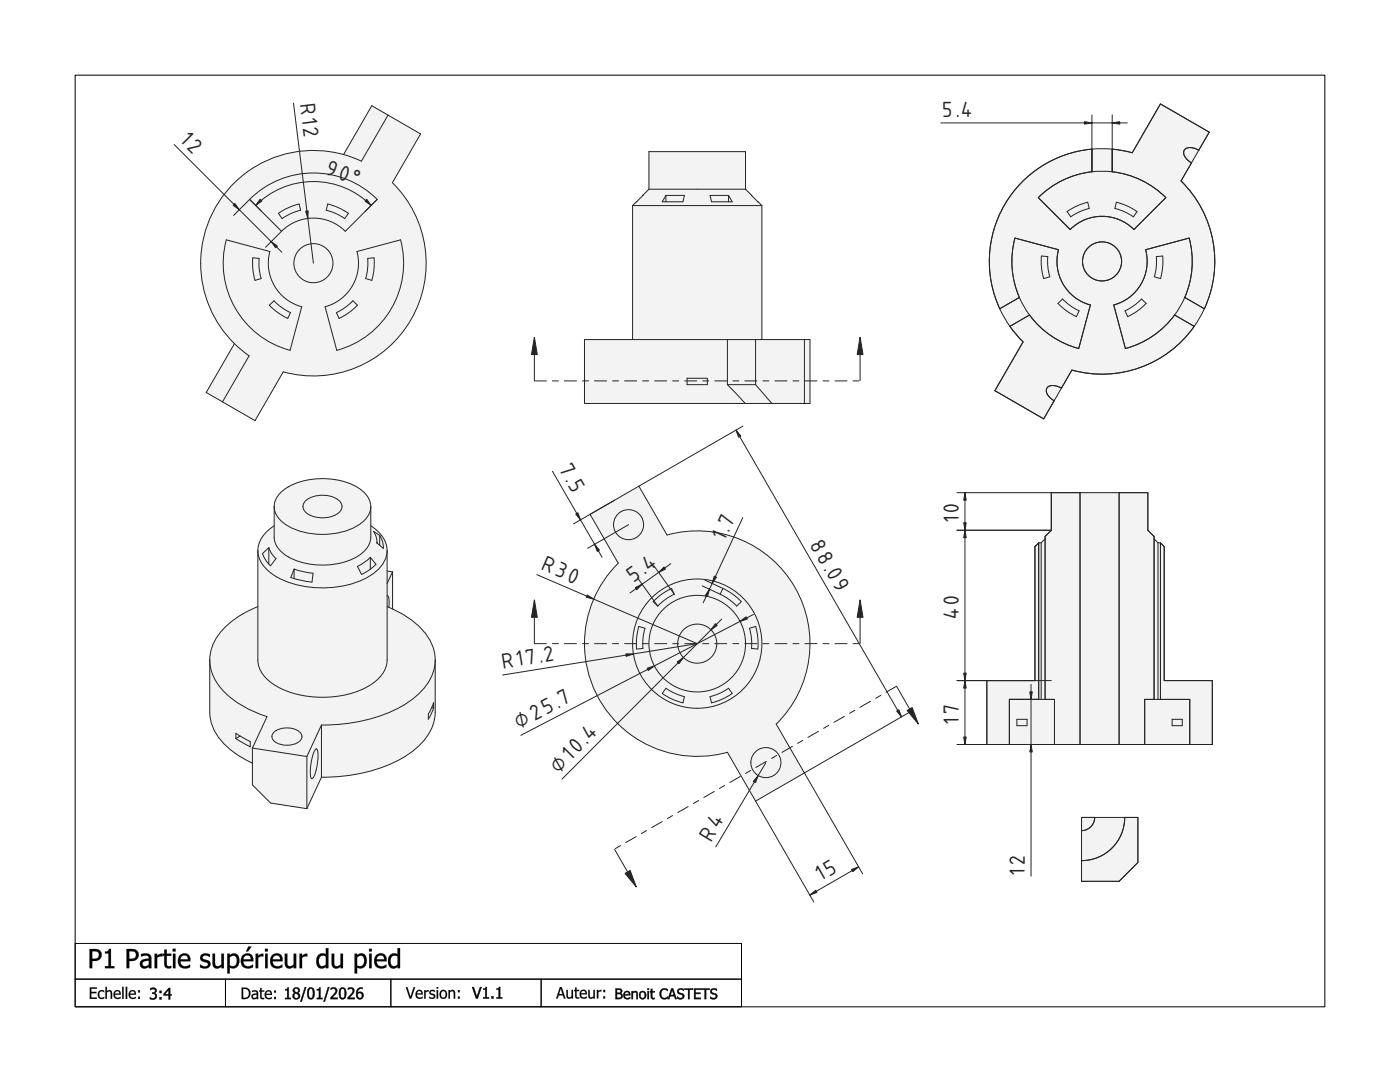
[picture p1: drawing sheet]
<svg xmlns="http://www.w3.org/2000/svg" width="279mm" height="216mm" viewBox="0 0 279 216" stroke-linecap="round" stroke-linejoin="round" font-family="sans-serif">
<defs><g id="words">
<g font-size="5.4" fill="#212529">
<text x="59.8" y="20.7" transform="rotate(83 59.8 20.7)">R12</text>
<text x="188.1" y="23.3">5.4</text>
<text x="35.8" y="28.2" transform="rotate(45 35.8 28.2)">12</text>
<text x="64.8" y="34.7" transform="rotate(19 64.8 34.7)">90°</text>
<text x="111.4" y="93.6" transform="rotate(60 111.4 93.6)">7.5</text>
<text x="191.3" y="104.2" transform="rotate(-90 191.3 104.2)">10</text>
<text x="107.8" y="113.6" transform="rotate(23 107.8 113.6)">R30</text>
<text x="144.7" y="108" transform="rotate(-65 144.7 108)">1.7</text>
<text x="161.5" y="108.7" transform="rotate(60 161.5 108.7)">88.09</text>
<text x="126.4" y="116.3" transform="rotate(-36 126.4 116.3)">5.4</text>
<text x="191.3" y="123.5" transform="rotate(-90 191.3 123.5)">40</text>
<text x="100.3" y="133.4" transform="rotate(-9 100.3 133.4)">R17.2</text>
<text x="103.6" y="145.5" transform="rotate(-27 103.6 145.5)">⌀25.7</text>
<text x="191.3" y="144.4" transform="rotate(-90 191.3 144.4)">17</text>
<text x="111.5" y="154.3" transform="rotate(-45 111.5 154.3)">⌀10.4</text>
<text x="141.9" y="168.1" transform="rotate(-59 141.9 168.1)">R4</text>
<text x="163.9" y="175.8" transform="rotate(-30 163.9 175.8)">15</text>
<text x="204.5" y="174.5" transform="rotate(-90 204.5 174.5)">12</text>
</g>
</g></defs>
<g fill="#000">
<path d="M17.9 197h1.4v.3h-1.1v.6h1.1v.3h-1.1v.8h1.1v.3h-1.4zM17.9 197v2.3h1.4v-.3l-1.1 .1v-.9h1.1v-.3h-1.1v-.6h1.1v-.3zM19.7 197.8l.4-.2h.5l.2 .1v.3a.62 .62 0 0 0-.9 0 .62 .62 0 0 0 0 .9l.4 .2 .5-.2v.3l-.3 .1a.74 .74 0 0 1-.9-.4l-.1-.7zM19.7 197.8a1.03 1.03 0 0 0 .3 1.5l.8-.1v-.3a.61 .61 0 0 1-.9 .1 .61 .61 0 0 1 0-.9l.4-.3 .5 .2v-.3a.86 .86 0 0 0-1.1 .1zM21 196.9h.3v.9l.5-.3 .5 .3 .1 1.5h-.3l-.1-1.3a.44 .44 0 0 0-.7 0v1.3h-.3zM21.1 196.9v2.4h.2v-1.3l.5-.2 .3 .2v1.3h.3v-1.1a.57 .57 0 0 0-.4-.6 .57 .57 0 0 0-.7 .2v-.9zM22.9 197.8l.5-.3 .5 .2 .2 .8h-1.2l.3 .5 .5 .1 .4-.2v.3a.95 .95 0 0 1-1.3-.2 .95 .95 0 0 1 .1-1.2zM22.9 197.8l-.2 .7 .2 .6 .8 .2 .4-.1v-.3l-.3 .1a.58 .58 0 0 1-.6 .1 .58 .58 0 0 1-.3-.6h1.2a.7 .7 0 0 0-.3-.9 .7 .7 0 0 0-.9 .2zM23.1 197.9l-.2 .4h.9v-.1a.4 .4 0 0 0-.3-.4 .4 .4 0 0 0-.4 .1zM23.1 197.9l.5-.1 .2 .5h-.9zM24.4 196.9h.3v2.4h-.3zM24.4 196.9v2.4h.3v-2.4zM25.1 196.9h.3v2.4h-.3zM25.1 196.9v2.4h.3v-2.4zM25.9 197.8l.6-.3 .4 .2 .2 .8h-1.1l.2 .5 .5 .1 .4-.2v.3a.94 .94 0 0 1-1.2-.2 .94 .94 0 0 1 0-1.2zM25.9 197.8l-.2 .7 .2 .6 .8 .2 .4-.1v-.3l-.2 .1a.58 .58 0 0 1-.7 .1 .58 .58 0 0 1-.2-.6h1.1v-.2a.68 .68 0 0 0-.4-.7 .68 .68 0 0 0-.8 .2zM26.1 197.9l-.1 .4h.8v-.1a.4 .4 0 0 0-.3-.4 .4 .4 0 0 0-.4 .1zM26.1 197.9l.5-.1 .3 .5h-1zM27.6 197.6h.3v.4h-.3zM27.6 197.6v.4h.3v-.4zM27.6 198.9h.3v.4h-.3zM27.6 198.9v.4h.3v-.4z"/>
<path d="M17.9 197h1.4v.3h-1.1v.6h1.1v.3h-1.1v.8h1.1v.3h-1.4zM19.7 197.8a.88 .88 0 0 1 1.1-.1v.3a.61 .61 0 0 0-.9 0 .61 .61 0 0 0 0 .9 .61 .61 0 0 0 .9 0v.3a.89 .89 0 0 1-1.2-.2 .89 .89 0 0 1 .1-1.2zM21.1 196.9h.2v.9a.57 .57 0 0 1 .7-.2 .57 .57 0 0 1 .4 .6v1.1h-.3v-1a.41 .41 0 0 0-.2-.5 .41 .41 0 0 0-.6 .2v1.3h-.2zM22.9 197.8a.72 .72 0 0 1 .9-.2 .72 .72 0 0 1 .3 .9h-1.2a.66 .66 0 0 0 .5 .6 .66 .66 0 0 0 .7-.2v.3a.94 .94 0 0 1-1.2-.2 .94 .94 0 0 1 0-1.2zM23.1 197.9l-.2 .4h.9a.43 .43 0 0 0-.2-.5 .43 .43 0 0 0-.5 .1zM24.4 196.9h.3v2.4h-.3zM25.1 196.9h.3v2.4h-.3zM25.9 197.8a.72 .72 0 0 1 .9-.2 .72 .72 0 0 1 .3 .9h-1.1a.66 .66 0 0 0 .4 .6 .66 .66 0 0 0 .7-.2v.3a.94 .94 0 0 1-1.2-.2 .94 .94 0 0 1 0-1.2zM26.1 197.9l-.1 .4h.8a.43 .43 0 0 0-.2-.5 .43 .43 0 0 0-.5 .1zM27.6 197.6h.3v.4h-.3zM27.6 198.9h.3v.4h-.3z"/>
<path d="M17.9 189.4h.9a1.22 1.22 0 0 1 1.5 1.2 1.22 1.22 0 0 1-1.5 1.2h-.4v1.4h-.5zM18.4 189.8v1.5a.95 .95 0 0 0 1.3-1 1.02 1.02 0 0 0-1.3-.5zM21 189.9l.5-.1 .2-.4h.4v3.4h.7v.4h-1.8v-.4h.7v-2.6h-.7zM25.3 189.4h.9a1.22 1.22 0 0 1 1.5 1.2 1.22 1.22 0 0 1-1.5 1.2h-.4v1.4h-.5zM25.8 189.8v1.5a.95 .95 0 0 0 1.3-1 1.02 1.02 0 0 0-1.3-.5zM28.5 192a.56 .56 0 0 0 .1 .7 .56 .56 0 0 0 .8 0l.3-.2v-.8zM28.2 190.4l.5-.1a1.07 1.07 0 0 1 1.5 .9v2h-.5v-.3a.98 .98 0 0 1-1.7-.1 .98 .98 0 0 1 1-1.4l.7-.1a.74 .74 0 0 0-.4-.7 .74 .74 0 0 0-.8 .2l-.3 .1zM30.9 190.3h.5v.4l.4-.3 .6-.1v.5h-.5l-.5 .3v2.1h-.5zM32.8 189.5h.5v.8h.9v.4h-.9v1.4a.56 .56 0 0 0 .2 .7 .56 .56 0 0 0 .7-.1v.5a.92 .92 0 0 1-1.4-.9v-1.6h-.3v-.4h.3zM34.5 190.3h.5v2.9h-.5zM34.5 189.3h.5v.5h-.5zM35.9 190.7a1.22 1.22 0 0 1 1.5-.3 1.22 1.22 0 0 1 .6 1.4h-2a1.11 1.11 0 0 0 .7 .9 1.11 1.11 0 0 0 1.2-.2l-.1 .5a1.55 1.55 0 0 1-2-.3 1.55 1.55 0 0 1 .1-2zM36.2 190.9l-.2 .5h1.5a.73 .73 0 0 0-.4-.7 .73 .73 0 0 0-.9 .2zM40.2 190.5a1.67 1.67 0 0 1 1.7 0v.5a.91 .91 0 0 0-1.5 .1 1.24 1.24 0 0 0 1.2 .6 .9 .9 0 0 1 .3 1.1 .9 .9 0 0 1-1.2 .4l-.8-.2v-.5a1.1 1.1 0 0 0 1.6 0 .73 .73 0 0 0-.9-.6 .79 .79 0 0 1-.6-.6 .79 .79 0 0 1 .2-.8zM42.4 190.3h.5v1.6a.65 .65 0 0 0 .3 .9 .65 .65 0 0 0 .8-.2l.2-.1v-2.2h.5v2.9h-.5v-.3a.98 .98 0 0 1-1.2 .3 .98 .98 0 0 1-.6-1zM45.4 190.3h.5v.3a1.12 1.12 0 0 1 1.3-.2 1.12 1.12 0 0 1 .6 1.3 1.27 1.27 0 0 1-.5 1.3 1.27 1.27 0 0 1-1.4 0v1.2h-.5zM45.9 191v1.6a.96 .96 0 0 0 1.1 0 .96 .96 0 0 0 .3-1.2 .76 .76 0 0 0-.6-.7 .76 .76 0 0 0-.8 .3zM48.4 190.7a1.22 1.22 0 0 1 1.6-.3 1.22 1.22 0 0 1 .5 1.4h-1.9a1.11 1.11 0 0 0 .7 .9 1.11 1.11 0 0 0 1.2-.2l-.1 .5a1.55 1.55 0 0 1-2.1-.3 1.55 1.55 0 0 1 .1-2zM48.8 190.9l-.2 .5h1.5a.73 .73 0 0 0-.5-.7 .73 .73 0 0 0-.8 .2zM49.6 188.9h.6l-.7 .9h-.4zM51 190.3h.5v.4l.5-.3 .5-.1v.5h-.4l-.6 .3v2.1h-.5zM52.9 190.3h.5v2.9h-.5zM52.9 189.3h.5v.5h-.5zM54.3 190.7a1.22 1.22 0 0 1 1.5-.3 1.22 1.22 0 0 1 .6 1.4h-2a1.11 1.11 0 0 0 .7 .9 1.11 1.11 0 0 0 1.2-.2l-.1 .5a1.55 1.55 0 0 1-2-.3 1.55 1.55 0 0 1 .1-2zM54.6 190.9l-.2 .5h1.5a.73 .73 0 0 0-.4-.7 .73 .73 0 0 0-.9 .2zM56.8 190.3h.5v1.6a.65 .65 0 0 0 .3 .9 .65 .65 0 0 0 .8-.2l.2-.1v-2.2h.5v2.9h-.5v-.3a.98 .98 0 0 1-1.1 .3 .98 .98 0 0 1-.7-1zM59.8 190.3h.5v.4l.4-.3 .6-.1v.5h-.5l-.5 .3v2.1h-.5zM63.6 190.5a1.19 1.19 0 0 1 1.4-.1v-1.2h.5v4h-.5v-.3a1.13 1.13 0 0 1-1.4 .2 1.13 1.13 0 0 1-.5-1.3l.1-.7zM63.8 191a1.36 1.36 0 0 0 .3 1.8h.4l.5-.3v-1.7l-.6-.1zM66.2 190.3h.5v1.6a.65 .65 0 0 0 .2 .9 .65 .65 0 0 0 .9-.2l.2-.1v-2.2h.4v2.9h-.4v-.3a.98 .98 0 0 1-1.2 .3 .98 .98 0 0 1-.6-1zM70.8 190.3h.5v.3a1.12 1.12 0 0 1 1.3-.2 1.12 1.12 0 0 1 .6 1.3 1.27 1.27 0 0 1-.5 1.3 1.27 1.27 0 0 1-1.4 0v1.2h-.5zM71.3 191v1.6a.96 .96 0 0 0 1.1 0 .96 .96 0 0 0 .3-1.2 .76 .76 0 0 0-.6-.7 .76 .76 0 0 0-.8 .3zM73.7 190.3h.5v2.9h-.5zM73.7 189.3h.5v.5h-.5zM75 190.7a1.22 1.22 0 0 1 1.6-.3 1.22 1.22 0 0 1 .5 1.4h-1.9a1.11 1.11 0 0 0 .7 .9 1.11 1.11 0 0 0 1.2-.2l-.1 .5a1.55 1.55 0 0 1-2-.3 1.55 1.55 0 0 1 0-2zM75.4 190.9l-.2 .5h1.5a.73 .73 0 0 0-.4-.7 .73 .73 0 0 0-.9 .2zM77.9 190.5a1.19 1.19 0 0 1 1.5-.1v-1.2h.4v4h-.4v-.3a1.13 1.13 0 0 1-1.5 .2 1.13 1.13 0 0 1-.5-1.3l.1-.7zM78.1 191a1.36 1.36 0 0 0 .3 1.8h.4l.6-.3v-1.7l-.7-.1z"/>
<path d="M17.9 189.3l1.5 .1 .4 .2 .4 .4a1.2 1.2 0 0 1-.7 1.7l-1.1 .1v1.4h-.5zM17.9 189.4v3.8h.5v-1.5h1.1l.5-.3 .3-.9a1.2 1.2 0 0 0-1.5-1.1zM18.4 189.8v1.5h.8l.3-.2 .2-.6-.2-.6zM18.4 189.8h.8a.75 .75 0 0 1 .6 .8 .75 .75 0 0 1-.6 .7l-.8 .1zM20.9 189.9l.6-.1 .2-.5h.5l-.1 3.5h.7v.4h-1.9v-.4h.8v-2.6l-.8 .1zM21 189.9v.3h.7v2.6h-.7v.4h1.8v-.4h-.7v-3.4h-.4a.56 .56 0 0 1-.7 .5zM25.2 189.3l1.6 .1 .4 .2 .4 .4a1.2 1.2 0 0 1-.7 1.7l-1.1 .1v1.4h-.6zM25.3 189.4v3.8h.5l-.1-1.5h1.2l.4-.3 .3-.4a1.18 1.18 0 0 0-1.4-1.6zM25.8 189.8v1.5h.8l.3-.2 .2-.6-.2-.6zM25.7 189.8h.9a.75 .75 0 0 1 .6 .8 .75 .75 0 0 1-.6 .7l-.9 .1zM28.6 192l-.2 .3 .2 .4 .4 .1 .7-.3v-.8l-.8 .1zM28.5 192l.4-.2 .8-.1v.8a.76 .76 0 0 1-.7 .3 .76 .76 0 0 1-.6-.5zM28.1 190.4l1.4-.1 .6 .5 .1 2.4h-.5v-.3l-.3 .2a.93 .93 0 0 1-1.2-.1 .93 .93 0 0 1-.2-1.2l.6-.4 1.1-.1v-.4l-.4-.2-1.2 .2zM28.2 190.4v.5l.6-.2h.7l.2 .6h-.2a1.15 1.15 0 0 0-1.5 1.2l.2 .5 .3 .2h.6l.6-.4v.4h.5v-2.1l-.2-.5-.6-.3zM30.8 190.3h.6v.4l.4-.3 .6-.1v.6h-.5l-.5 .2v2.1h-.6zM30.9 190.3v2.9h.5l-.1-2.1 .6-.3h.5v-.5l-.6 .1-.5 .4 .1-.5zM32.8 189.5h.5v.8h.9v.4h-.9v1.7l.2 .4 .7-.1v.5a.95 .95 0 0 1-1.4-.9v-1.6h-.4v-.4h.4zM32.8 189.5v.8h-.3v.4h.3l.1 2.1 .5 .4h.8v-.5l-.5 .1-.3-.1-.2-.6v-1.4h1v-.4h-1l.1-.8zM34.5 190.3h.5v2.9h-.5zM34.5 190.3v2.9h.5v-2.9zM34.5 189.3h.6v.6h-.6zM34.5 189.3v.5h.5v-.5zM35.9 190.6a1.29 1.29 0 0 1 1.8-.1l.3 .6v.7h-2l.1 .5 .4 .4 .8 .1 .7-.3v.5a1.72 1.72 0 0 1-2.4-.6l-.1-1zM35.9 190.7a1.86 1.86 0 0 0 0 2.2l1.1 .3 .9-.2v-.5l-.4 .2a.98 .98 0 0 1-1 0 .98 .98 0 0 1-.5-.9h2a1.34 1.34 0 0 0-.7-1.5 1.48 1.48 0 0 0-1.4 .4zM36.2 190.9l-.2 .5h1.5a.7 .7 0 0 0-.4-.7 .7 .7 0 0 0-.8 .2zM36.2 190.8l.4-.2 .5 .1 .3 .3 .1 .5h-1.5zM40.2 190.5l.8-.3 .7 .1 .2 .1v.6a.89 .89 0 0 0-1.4 .1v.2l.3 .2a.95 .95 0 0 1 1.2 1 .95 .95 0 0 1-1.3 .8l-.8-.3v-.6l.7 .4 .9-.2a.5 .5 0 0 0-.2-.5 .5 .5 0 0 0-.5-.1 .84 .84 0 0 1-.8-.5 .84 .84 0 0 1 .2-1zM40.3 190.5l-.3 .4 .1 .7 1.3 .6a.38 .38 0 0 1-.1 .6h-.7l-.7-.3v.5l.5 .1 1 .1 .3-.2 .3-.5-.2-.6-1.2-.5-.2-.3 .2-.4 .4-.1 .9 .4v-.5a1.65 1.65 0 0 0-1.6 0zM42.4 190.3h.5l.1 2.3 .4 .2 .8-.3v-2.2h.5v2.9h-.5v-.3a.98 .98 0 0 1-1.2 .3 .98 .98 0 0 1-.6-1zM42.4 190.3l.1 2.1 .2 .6a1 1 0 0 0 1.1 .1l.4-.3v.4h.5v-2.9h-.5v2.2a.69 .69 0 0 1-.7 .4 .69 .69 0 0 1-.6-.6v-2zM45.3 190.3h.6v.3l.3-.3a.91 .91 0 0 1 1.3 .3 1.68 1.68 0 0 1-.9 2.7l-.7-.3v1.3h-.6zM45.4 190.3v3.9h.5l-.1-1.2 .4 .2a1.27 1.27 0 0 0 1.2-.4 1.85 1.85 0 0 0-.4-2.5 1.25 1.25 0 0 0-1.2 .4l.1-.4zM45.9 191v1.6l.6 .2 .6-.3a1.5 1.5 0 0 0-.3-1.7l-.4-.1zM45.8 191l.8-.3 .5 .3a1.25 1.25 0 0 1-.6 1.8l-.7-.1zM48.4 190.6v.1a1.26 1.26 0 0 1 1.8-.2l.3 .6 .1 .7h-2l.1 .5 .3 .4 .8 .1 .7-.3v.5a1.72 1.72 0 0 1-2.4-.6v-1zM48.5 190.7a1.86 1.86 0 0 0-.1 2.2l1.1 .3 1-.2v-.5l-.4 .2a.98 .98 0 0 1-1.1 0 .98 .98 0 0 1-.4-.9h1.9v-.3a1.23 1.23 0 0 0-.6-1.2 1.48 1.48 0 0 0-1.4 .4zM48.8 190.9l-.2 .5h1.4a.7 .7 0 0 0-.4-.7 .7 .7 0 0 0-.8 .2zM48.8 190.8l.4-.2 .5 .1 .3 .3 .1 .5h-1.6zM49.6 188.9h.6l-.7 1h-.4zM49.6 188.9l-.5 1 .4-.1 .7-.9zM51 190.3h.5v.4l.5-.3 .6-.1v.6h-.5l-.6 .2v2.1h-.5zM51 190.3v2.9h.5v-2.1l.6-.3h.4v-.5l-.5 .1-.5 .4v-.5zM52.9 190.3h.5v2.9h-.5zM52.9 190.3v2.9h.5v-2.9zM52.9 189.3h.6v.6h-.6zM52.9 189.3v.5h.5v-.5zM54.3 190.6a1.29 1.29 0 0 1 1.8-.1l.3 .6v.7h-2l.1 .5 .4 .4 .8 .1 .7-.3v.5a1.72 1.72 0 0 1-2.4-.6l-.1-1zM54.3 190.7a1.86 1.86 0 0 0 0 2.2l1.1 .3 .9-.2v-.5l-.4 .2a.98 .98 0 0 1-1 0 .98 .98 0 0 1-.5-.9h2a1.34 1.34 0 0 0-.7-1.5 1.48 1.48 0 0 0-1.4 .4zM54.6 190.9l-.2 .5h1.5v-.3a.77 .77 0 0 0-1.3-.2zM54.6 190.8l.4-.2 .5 .1 .3 .3 .1 .5h-1.5zM56.8 190.3h.6v2.3l.5 .2 .7-.3v-2.2h.5v2.9h-.5v-.3a.98 .98 0 0 1-1.2 .3 .98 .98 0 0 1-.6-1zM56.8 190.3l.1 2.1 .2 .6a1 1 0 0 0 1.1 .1l.4-.3v.4h.5v-2.9h-.5v2.2a.69 .69 0 0 1-.7 .4 .69 .69 0 0 1-.6-.6v-2zM59.8 190.3h.5v.4l.4-.3 .6-.1v.6h-.5l-.5 .2v2.1h-.5zM59.8 190.3v2.9h.5l-.1-2.1 .6-.3h.5v-.5l-.6 .1-.5 .4 .1-.5zM63.6 190.5l.7-.3 .7 .2v-1.2h.5v4h-.5v-.3l-.4 .3a.94 .94 0 0 1-1.2-.3 2.07 2.07 0 0 1-.2-1.8zM63.6 190.5a1.87 1.87 0 0 0-.4 1.9l.6 .8h.6l.7-.4-.1 .4h.5v-4h-.5l.1 1.3a1.19 1.19 0 0 0-1.5 0zM63.9 191l-.3 .8 .2 .7 .5 .3 .4-.1 .3-.2v-1.7l-.6-.1zM63.8 190.9l.6-.2 .7 .1v1.7a.83 .83 0 0 1-1.1 .2 .83 .83 0 0 1-.4-.9zM66.2 190.3h.5l.1 2.3 .4 .2 .8-.3-.1-2.2h.6v2.9h-.6l.1-.3a.98 .98 0 0 1-1.2 .3 .98 .98 0 0 1-.6-1zM66.2 190.3v2.1l.3 .6a1 1 0 0 0 1 .1l.5-.3v.4h.4v-2.9h-.4v2.2a.69 .69 0 0 1-.7 .4 .69 .69 0 0 1-.6-.6v-2zM70.8 190.3h.5v.3l.4-.3a.91 .91 0 0 1 1.2 .3 1.68 1.68 0 0 1-.9 2.7l-.7-.3v1.3h-.5zM70.8 190.3v3.9h.5l-.1-1.2 .4 .2a1.27 1.27 0 0 0 1.2-.4 1.85 1.85 0 0 0-.4-2.5 1.25 1.25 0 0 0-1.2 .4l.1-.4zM71.3 191v1.6l.6 .2 .6-.3a1.5 1.5 0 0 0-.3-1.7l-.4-.1zM71.2 191l.8-.3 .5 .3a1.25 1.25 0 0 1-.6 1.8l-.7-.1zM73.7 190.3h.5v2.9h-.5zM73.7 190.3v2.9h.5v-2.9zM73.6 189.3h.6v.6h-.6zM73.7 189.3v.5h.5v-.5zM75 190.6v.1a1.26 1.26 0 0 1 1.8-.2l.3 .6 .1 .7h-2l.1 .5 .3 .4 .8 .1 .7-.3v.5a1.72 1.72 0 0 1-2.4-.6v-1zM75.1 190.7a1.86 1.86 0 0 0 0 2.2l1 .3 1-.2v-.5l-.4 .2a.98 .98 0 0 1-1.1 0 .98 .98 0 0 1-.4-.9h1.9a1.34 1.34 0 0 0-.6-1.5 1.48 1.48 0 0 0-1.4 .4zM75.4 190.9l-.2 .5h1.5l-.1-.3a.77 .77 0 0 0-1.2-.2zM75.4 190.8l.4-.2 .5 .1 .3 .3 .1 .5h-1.6zM77.9 190.5l.7-.3 .8 .2-.1-1.2h.6v4h-.6v-.3l-.4 .3a.94 .94 0 0 1-1.2-.3 2.07 2.07 0 0 1-.2-1.8zM77.9 190.5a1.87 1.87 0 0 0-.4 1.9l.6 .8h.7l.6-.4v.4h.4v-4h-.4v1.3a1.19 1.19 0 0 0-1.5 0zM78.2 191l-.2 .8 .1 .7 .5 .3 .4-.1 .4-.2v-1.7l-.7-.1zM78.1 190.9l.6-.2 .7 .1v1.7a.83 .83 0 0 1-1.1 .2 .83 .83 0 0 1-.4-.9z"/>
<path d="M30 197.2h.1a.66 .66 0 0 1 .8 0 .66 .66 0 0 1 .2 .8l-.3 .2a.72 .72 0 0 1 .4 .9 .72 .72 0 0 1-1 .3l-.3-.1v-.3a.57 .57 0 0 0 .8 .2 .57 .57 0 0 0 .2-.8l-.5-.1v-.2a.41 .41 0 0 0 .5-.3 .41 .41 0 0 0-.2-.5 .41 .41 0 0 0-.5 .2l-.2 .1zM31.9 197.7h.3v.4h-.3zM31.9 199h.3v.4h-.3zM33.7 197.1h.3v1.3h.2v.2h-.2v.8h-.3v-.8h-1v-.3zM33.7 197.5l-.8 .9h.8z"/>
<path d="M29.9 197.2l.8-.1 .5 .3a.48 .48 0 0 1-.4 .8l.3 .1a.6 .6 0 0 1 0 1 .72 .72 0 0 1-.9 .1h-.3l.1-.4a.7 .7 0 0 0 .8 0l.1-.2a.42 .42 0 0 0-.1-.4 .42 .42 0 0 0-.5 0v-.4h.5l.1-.5-.4-.1-.6 .2zM30 197.2v.4l.4-.3 .5 .1a.41 .41 0 0 1 0 .5 .41 .41 0 0 1-.5 .2v.2h.4l.2 .2a.5 .5 0 0 1-.2 .7 .5 .5 0 0 1-.6-.1l-.3-.1v.3l1 .1 .4-.4v-.5l-.5-.3a.55 .55 0 0 0 .3-1zM31.8 197.7h.5v.5h-.5zM31.9 197.7v.4h.3v-.4zM31.8 198.9h.5v.6h-.5zM31.9 199v.4h.3v-.4zM33.7 197.1h.3v1.3l.3-.1v.4l-.3-.1v.9h-.4l.1-.9-1.1 .1v-.4zM33.7 197.1l-1 1.2v.3h1v.8h.3l-.1-.8h.3v-.2h-.3l.1-1.3zM33.6 197.5l-.7 .9h.8zM33.7 197.4v1h-.9z"/>
<path d="M48.2 197.1a1.55 1.55 0 0 1 1.6 .4 1.17 1.17 0 0 1 .1 1.3 1.17 1.17 0 0 1-1.2 .6h-.5zM48.5 197.3v1.8a.92 .92 0 0 0 1.2-.9 .92 .92 0 0 0-1.2-.9zM50.5 198.6a.38 .38 0 0 0 .2 .6 .38 .38 0 0 0 .5-.3v-.4zM50.3 197.7l.2-.1a.66 .66 0 0 1 1 .6v1.2h-.3v-.2a.59 .59 0 0 1-1-.1 .59 .59 0 0 1 .6-.8l.4-.1v-.2l-.4-.1-.5 .1zM51.9 197.1h.3v.5h.5v.3h-.5v1.1l.2 .1h.3v.2a.56 .56 0 0 1-.8-.5v-.9h-.2v-.3h.2zM53 197.8a.72 .72 0 0 1 .9-.1 .72 .72 0 0 1 .4 .8h-1.2a.66 .66 0 0 0 .4 .6 .66 .66 0 0 0 .7-.2v.4a.94 .94 0 0 1-1.2-.2 .94 .94 0 0 1 0-1.3zM53.2 198l-.1 .3h.9a.43 .43 0 0 0-.3-.4 .43 .43 0 0 0-.5 .1zM54.7 197.6h.4v.5h-.4zM54.7 198.9h.4v.5h-.4z"/>
<path d="M48.2 197a1.48 1.48 0 0 1 1.7 .6 1.16 1.16 0 0 1 0 1.3 1.16 1.16 0 0 1-1.2 .5h-.5zM48.2 197.1v2.3l1.3-.2 .4-.6v-1l-.7-.5zM48.5 197.3v1.8a.96 .96 0 0 0 1.1-.4v-.1a.93 .93 0 0 0-.5-1.2zM48.5 197.3l.7 .1 .4 .3a1.06 1.06 0 0 1-.2 1.3l-.9 .1zM50.5 198.6v.5h.4l.3-.2v-.4zM50.5 198.6l.7-.2v.5a.45 .45 0 0 1-.4 .2 .45 .45 0 0 1-.4-.3zM50.3 197.7l.2-.1a.79 .79 0 0 1 1 .3v1.5h-.3v-.2l-.2 .1a.55 .55 0 0 1-.7 0 .55 .55 0 0 1-.1-.7l.4-.3 .6-.1a.49 .49 0 0 0-.3-.4 .49 .49 0 0 0-.6 .2zM50.3 197.7v.3l.8-.1 .1 .3a.74 .74 0 0 0-.7 .1 .74 .74 0 0 0-.3 .8l.3 .3h.4l.3-.3v.3h.3l-.1-1.6-.3-.2zM51.9 197.1h.3v.5h.5v.3h-.5v1l.1 .2h.4v.3a.58 .58 0 0 1-.8-.6v-.9h-.2v-.3h.2zM51.9 197.1v.6l-.2-.1v.3h.2l.1 1.2 .2 .2h.5v-.2h-.4l-.1-.4v-.8h.5v-.3l-.5 .1v-.6zM53 197.8a.73 .73 0 0 1 1.1 0l.2 .7h-1.2l.3 .6h.4l.5-.2v.4a.95 .95 0 0 1-1.3-.2 .95 .95 0 0 1 0-1.3zM53 197.8l-.2 .7 .2 .7 .8 .2 .4-.1v-.4l-.2 .2a.58 .58 0 0 1-.6 0 .58 .58 0 0 1-.3-.6h1.2a.8 .8 0 0 0-.4-.9h-.5zM53.2 198l-.1 .3h.9l-.2-.4zM53.2 198l.6-.2 .2 .5h-.9zM54.7 197.6h.4v.5h-.4zM54.7 197.6v.5h.4v-.5zM54.7 198.9h.4v.5h-.4zM54.7 198.9v.5h.4v-.5z"/>
<path d="M56.9 197.4l.7-.3v2h.4v.3h-1.1v-.3h.4v-1.5h-.4zM58.9 197.3a.4 .4 0 0 0 0 .6 .4 .4 0 0 0 .6 0 .4 .4 0 0 0-.1-.6 .4 .4 0 0 0-.5 0zM58.8 198.3a.46 .46 0 0 0-.1 .6 .46 .46 0 0 0 .6 .2 .46 .46 0 0 0 .2-.6l-.5-.3zM58.6 197.2a.65 .65 0 0 1 1 0 .65 .65 0 0 1-.1 1 .68 .68 0 0 1 .1 1 .68 .68 0 0 1-1 0 .68 .68 0 0 1 .2-1.1l-.3-.3zM60.8 197h.3l-.9 2.9h-.2zM61.6 197.2l.4-.2a.9 .9 0 0 1 .8 1.2l-.1 .4a.72 .72 0 0 1-.7 .8 .72 .72 0 0 1-.7-.8l.1-1.1zM61.8 197.3l-.2 .7a.9 .9 0 0 0 .4 1.2 1.01 1.01 0 0 0 .4-1.4 .41 .41 0 0 0-.1-.4 .41 .41 0 0 0-.5-.1zM63.2 197.4l.7-.3v2h.5v.3h-1.2v-.3h.5v-1.5h-.5zM65.5 197h.2l-.9 2.9h-.2zM66 197.2a.8 .8 0 0 1 1.2 .2 .8 .8 0 0 1-.3 1.1l-.6 .6h1.1v.3h-1.4v-.4l.3-.2a1.13 1.13 0 0 0 .6-1.4l-.4-.1-.5 .2zM68 197.2l.4-.2a.9 .9 0 0 1 .7 1.2v.4a.72 .72 0 0 1-.7 .8 .72 .72 0 0 1-.7-.8v-1.1zM68.2 197.3l-.2 .7a.9 .9 0 0 0 .4 1.2 1.01 1.01 0 0 0 .4-1.4 .41 .41 0 0 0-.2-.4 .41 .41 0 0 0-.4-.1zM69.4 197.2a.8 .8 0 0 1 1.2 .2 .8 .8 0 0 1-.3 1.1l-.6 .6h1.1v.3h-1.4v-.4l.3-.2a1.13 1.13 0 0 0 .6-1.4l-.4-.1-.5 .2zM71.5 197.2l.7-.2 .1 .1v.3a.67 .67 0 0 0-.9 .7 .74 .74 0 0 1 1.1 .3 .74 .74 0 0 1-.6 1 .74 .74 0 0 1-.8-.9 1.56 1.56 0 0 1 .4-1.3zM71.4 198.3v.1a.5 .5 0 0 0 .2 .7 .5 .5 0 0 0 .7-.3 .5 .5 0 0 0-.4-.6z"/>
<path d="M56.9 197.3h.4v-.3h.4l-.1 2.1h.5v.3h-1.2v-.3h.4v-1.5h-.4zM56.9 197.4v.2h.5v1.6l-.5-.1v.3h1.1v-.3l-.4 .1v-2.1h-.2a.35 .35 0 0 1-.5 .3zM58.8 197.7a.35 .35 0 0 0 .7 0 .35 .35 0 0 0-.7 0zM58.8 197.3l.3-.1 .3 .1a.4 .4 0 0 1 .2 .5 .4 .4 0 0 1-.5 .2l-.4-.3zM58.7 198.7a.41 .41 0 0 0 .8 0 .41 .41 0 0 0-.8 0zM58.8 198.3l.2-.1 .3 .2a.48 .48 0 0 1 .2 .7 .48 .48 0 0 1-.7 0 .48 .48 0 0 1 0-.7zM58.6 197.2a.68 .68 0 0 1 1.1 0 .68 .68 0 0 1-.2 1 .69 .69 0 0 1 .3 .9 .69 .69 0 0 1-1 .3l-.3-.3-.2-.4 .2-.3 .3-.3a.52 .52 0 0 1-.4-.4 .52 .52 0 0 1 .2-.5zM58.7 197.2l-.2 .3v.4l.3 .2a.69 .69 0 0 0-.2 1 .69 .69 0 0 0 1 .1l.2-.7-.4-.4 .3-.2v-.6l-.4-.2zM60.8 196.9h.4l-1 3h-.3zM60.8 197l-.8 2.9h.2l.9-2.9zM61.6 197.1l.2-.1a.61 .61 0 0 1 .8 .3 1.69 1.69 0 0 1-.3 2.1 .87 .87 0 0 1-.9-.3 .87 .87 0 0 1-.1-.9l.1-.7zM61.7 197.2a2.28 2.28 0 0 0-.2 1.9 .74 .74 0 0 0 1.1 0 2.28 2.28 0 0 0-.2-1.9l-.4-.1zM61.7 197.5v1.1l.1 .5h.4l.2-.9a.56 .56 0 0 0 0-.6 .56 .56 0 0 0-.5-.2zM61.8 197.3h.4l.2 .2 .1 .9-.1 .5a.34 .34 0 0 1-.4 .3 .34 .34 0 0 1-.3-.3l-.1-.9zM63.2 197.3h.4l.1-.3h.3l-.1 2.1h.5v.3h-1.2v-.3h.5v-1.5h-.5zM63.2 197.4v.2h.5v1.6l-.5-.1v.3h1.2v-.3l-.5 .1v-2.1h-.1a.35 .35 0 0 1-.6 .3zM65.4 196.9h.4l-.9 3h-.4zM65.5 197l-.9 2.9h.2l.9-2.9zM66 197.1l.6-.1 .5 .2a.71 .71 0 0 1 .1 .9l-.9 1h1.1v.3h-1.5v-.4l1-1 .1-.3-.3-.4-.7 .2zM66 197.2v.3l.5-.2 .4 .1a.75 .75 0 0 1-.4 1.1l-.5 .5v.4h1.4v-.3h-1.2l.8-.8 .3-.6a.76 .76 0 0 0-1.3-.5zM67.9 197.1l.2-.1a.61 .61 0 0 1 .8 .3h.1a1.69 1.69 0 0 1-.4 2.1 .86 .86 0 0 1-1-1.2l.1-.7zM68 197.2a2.28 2.28 0 0 0-.2 1.9 .74 .74 0 0 0 1.1 0 2.28 2.28 0 0 0-.1-1.9l-.4-.1zM68 197.5v1.1l.2 .5h.4l.1-.9a.56 .56 0 0 0 0-.6 .56 .56 0 0 0-.5-.2zM68.1 197.3h.4l.2 .2 .1 .9-.1 .5a.34 .34 0 0 1-.3 .3 .34 .34 0 0 1-.4-.3l-.1-.9zM69.4 197.1l.6-.1 .6 .2a.71 .71 0 0 1 0 .9l-.9 1h1.1v.3h-1.4v-.4l.9-1 .1-.3-.2-.4-.8 .2zM69.4 197.2v.3l.6-.2 .4 .2a.96 .96 0 0 1-.5 1l-.5 .5v.4h1.4v-.3h-1.2l.8-.8 .3-.4a.67 .67 0 0 0-.7-.8zM71.4 197.3l.4-.3h.4h.2l-.1 .4a.63 .63 0 0 0-.9 .7l.2-.2h.5l.4 .4a.71 .71 0 0 1-.2 .9 .64 .64 0 0 1-1 0 1.51 1.51 0 0 1-.2-1.4zM71.3 197.4l-.2 .6v.9l.4 .5 .6-.1 .4-.4v-.5l-.2-.4-.4-.1-.6 .2 .3-.6 .3-.2 .4 .1v-.3h-.5zM71.4 198.3v.5l.3 .3 .4-.1a.51 .51 0 0 0-.2-.8zM71.3 198.3l.7-.2 .2 .3a.48 .48 0 0 1 0 .6 .48 .48 0 0 1-.7 .1z"/>
<path d="M81 197h.3l.6 1.9 .6-1.9h.3l-.7 2.3h-.3zM83.1 197.8a.72 .72 0 0 1 .9-.2 .72 .72 0 0 1 .4 .8h-1.2a.66 .66 0 0 0 .4 .6 .66 .66 0 0 0 .7-.1v.3a.94 .94 0 0 1-1.2-.2 .94 .94 0 0 1 0-1.2zM83.3 197.9l-.1 .3h.9a.43 .43 0 0 0-.2-.4 .43 .43 0 0 0-.6 .1zM84.7 197.6h.2v.2l.6-.2v.3l-.6 .2v1.2h-.2zM85.8 197.7l.8-.1h.2v.3a.47 .47 0 0 0-.5-.2 .47 .47 0 0 0-.3 .4l.2 .1a.58 .58 0 0 1 .6 .8 .58 .58 0 0 1-.9 .3l-.2-.1v-.4a.5 .5 0 0 0 .5 .3 .5 .5 0 0 0 .4-.4l-.3-.1a.53 .53 0 0 1-.6-.3 .53 .53 0 0 1 .1-.6zM87.1 197.6h.3v1.7h-.3zM87.1 197h.3v.3h-.3zM87.9 197.7a.87 .87 0 0 1 1.4 .5 .87 .87 0 0 1-.8 1.1 .94 .94 0 0 1-.8-.6 .94 .94 0 0 1 .2-1zM88.1 197.9a.6 .6 0 0 0-.1 .8 .6 .6 0 0 0 .8 .2 .6 .6 0 0 0 .1-.8 .6 .6 0 0 0-.8-.2zM89.5 197.6h.3v.1a.57 .57 0 0 1 .7-.2 .57 .57 0 0 1 .3 .7v1.1h-.3v-1a.41 .41 0 0 0-.2-.5 .41 .41 0 0 0-.5 .2v1.3h-.3zM91.4 197.6h.3v.4h-.3zM91.4 198.8h.3v.5h-.3z"/>
<path d="M81 197h.3l.6 1.9 .6-1.9h.4l-.8 2.3h-.4zM81 197l.8 2.3h.3l.7-2.3h-.3l-.6 1.9-.6-1.9zM83.1 197.7l.6-.2 .5 .2 .2 .8h-1.2l.3 .5h.4l.5-.2v.4a.94 .94 0 0 1-1.3-.2 .94 .94 0 0 1 0-1.2zM83.2 197.8l-.3 .6 .2 .7 .8 .2 .4-.1v-.3l-.2 .1a.58 .58 0 0 1-.6 0 .58 .58 0 0 1-.3-.6h1.2l-.1-.5-.3-.3h-.5zM83.3 197.9l-.1 .3h.9l-.2-.4zM83.3 197.9l.6-.1 .2 .4h-.9zM84.6 197.5h.4l-.1 .3 .7-.2v.3l-.7 .2 .1 1.2h-.4zM84.7 197.6v1.7h.2v-1.3l.6-.1v-.3l-.6 .2v-.2zM85.8 197.6l.5-.1 .4 .1h.1v.4a.4 .4 0 0 0-.5-.3 .4 .4 0 0 0-.3 .5h.2a.57 .57 0 0 1 .7 .7 .57 .57 0 0 1-.8 .4l-.5-.1v-.4l.5 .2 .5-.1a.4 .4 0 0 0-.6-.4 .49 .49 0 0 1-.3-.3 .49 .49 0 0 1 .1-.5zM85.9 197.7l-.2 .3 .1 .3 .7 .4a.44 .44 0 0 1-.3 .4 .44 .44 0 0 1-.5-.2v.3l.5 .1 .5-.1 .2-.3-.1-.4-.7-.3-.2-.2 .4-.3 .5 .2v-.3l-.5-.1zM87.1 197.5h.3v1.8h-.3zM87.1 197.6v1.7h.3v-1.7zM87.1 197h.4v.3h-.4zM87.1 197v.3h.3v-.3zM87.9 197.7a.76 .76 0 0 1 .9-.1 .76 .76 0 0 1 .4 .8 .81 .81 0 0 1-.9 .9 .81 .81 0 0 1-.6-1.2zM87.9 197.8l-.2 .6 .2 .7a.78 .78 0 0 0 1.1 0 1.28 1.28 0 0 0 0-1.4l-.5-.2zM88.1 197.9l-.1 .5 .1 .5a.52 .52 0 0 0 .7 0 .52 .52 0 0 0 .1-.7l-.1-.3a.42 .42 0 0 0-.7 0zM88.1 197.9a.43 .43 0 0 1 .7 0 .62 .62 0 0 1 .1 .8 .62 .62 0 0 1-.8 .2l-.1-.5zM89.5 197.5h.3v.2l.5-.2 .4 .2 .1 .3v1.3h-.3v-1.4a.44 .44 0 0 0-.7 .1v1.3h-.3zM89.5 197.6v1.7h.3v-1.3l.4-.2 .3 .2v1.3h.3v-1.1a.57 .57 0 0 0-.4-.6 .57 .57 0 0 0-.6 .2v-.2zM91.4 197.5h.4v.5h-.4zM91.4 197.6v.4h.3v-.4zM91.4 198.8h.4v.5h-.4zM91.4 198.8v.5h.3v-.5z"/>
<path d="M94.2 197h.3l.7 1.9 .6-1.9h.3l-.8 2.2h-.3zM96.4 197.3l.8-.3v2h.4v.2h-1.2v-.2h.5v-1.5h-.5zM98.1 198.8h.4v.4h-.4zM99.1 197.3l.7-.3v2h.4v.2h-1.1v-.2h.4v-1.5h-.4z"/>
<path d="M94.2 196.9h.4l.6 2 .6-2h.4l-.8 2.4h-.4zM94.2 197l.8 2.2h.3l.8-2.2h-.3l-.6 2-.7-2zM96.4 197.2h.4l.1-.3h.3v2.1h.4v.3h-1.2v-.3h.5v-1.5h-.5zM96.4 197.3v.2l.5-.1v1.6h-.5v.2h1.2v-.2h-.5l.1-2h-.2a.35 .35 0 0 1-.6 .3zM98.1 198.8h.4v.5h-.4zM98.1 198.8v.4h.4v-.4zM99.1 197.2h.4v-.3h.4l-.1 2.1h.5v.3h-1.2v-.3h.4v-1.5h-.4zM99.1 197.3v.2l.5-.1v1.6h-.5v.2h1.1v-.2h-.4v-2h-.2a.35 .35 0 0 1-.5 .3z"/>
<path d="M111.7 196.9h.4l.8 2.4h-.4l-.2-.7h-.8l-.2 .7h-.3zM111.7 197l-.7 2.2h.3l.2-.6h.9l.1 .6h.4l-.8-2.2zM111.9 197.3l-.3 1h.6zM111.9 197.2l.4 1.2h-.8zM113 197.5h.3l.1 1.4 .2 .1 .5-.2v-1.3h.3v1.8h-.3v-.2a.61 .61 0 0 1-.9 0l-.2-.3zM113 197.5l.1 1.4 .5 .4 .5-.3v.2h.3v-1.7h-.3v1.3a.4 .4 0 0 1-.4 .3 .4 .4 0 0 1-.4-.4v-1.2zM114.8 197h.3v.5h.5v.3h-.5v1l.1 .2h.4v.2a.58 .58 0 0 1-.8-.5v-.9h-.2v-.3h.2zM114.8 197v.5h-.2v.3l.2-.1 .1 1.3 .2 .2h.5v-.2h-.5l-.1-.4v-.9l.6 .1v-.3h-.6l.1-.5zM115.9 197.7l.6-.2 .5 .2 .1 .7h-1.1l.2 .5 .5 .1 .4-.2v.3a.95 .95 0 0 1-1.2-.1 .95 .95 0 0 1 0-1.3zM115.9 197.7l-.2 .7 .2 .7 .8 .2 .4-.2v-.3l-.2 .2a.58 .58 0 0 1-.7 0 .58 .58 0 0 1-.2-.6h1.1v-.5a.69 .69 0 0 0-1.2-.2zM116.1 197.9l-.1 .3h.9l-.1-.1a.4 .4 0 0 0-.3-.4 .4 .4 0 0 0-.4 .2zM116.1 197.8l.5-.1 .3 .5h-1zM117.4 197.5h.3v1.4l.3 .1 .4-.2v-1.3h.3v1.8h-.3v-.2a.55 .55 0 0 1-.5 .2 .55 .55 0 0 1-.5-.4zM117.4 197.5l.1 1.4 .1 .2 .3 .2 .6-.3-.1 .2h.3v-1.7h-.3v1.3a.41 .41 0 0 1-.4 .3 .41 .41 0 0 1-.3-.4v-1.2zM119.1 197.5h.3v.3l.6-.3v.4l-.6 .1v1.3h-.3zM119.1 197.5v1.7h.3v-1.2l.6-.2v-.3l-.6 .3v-.3zM120.4 197.5h.4v.5h-.4zM120.4 197.5v.5h.4v-.5zM120.4 198.8h.4v.5h-.4zM120.4 198.8v.4h.4v-.4z"/>
<path d="M111.7 197h.4l.8 2.2h-.4l-.2-.6h-.8l-.2 .6h-.3zM111.9 197.3l-.3 1h.7zM113 197.5h.3v1a.41 .41 0 0 0 .2 .5 .41 .41 0 0 0 .6-.2v-1.3h.3v1.7h-.3v-.1a.57 .57 0 0 1-.7 .2 .57 .57 0 0 1-.4-.7zM114.8 197h.3v.5h.5v.3h-.5v1.1l.2 .1h.3v.2a.56 .56 0 0 1-.8-.5v-.9h-.2v-.3h.2zM115.9 197.7a.72 .72 0 0 1 .9-.1 .72 .72 0 0 1 .3 .8h-1.1a.66 .66 0 0 0 .4 .6 .66 .66 0 0 0 .7-.2v.3a.94 .94 0 0 1-1.2-.1 .94 .94 0 0 1 0-1.3zM116.1 197.9l-.1 .3h.9a.43 .43 0 0 0-.3-.5 .43 .43 0 0 0-.5 .2zM117.4 197.5h.3v1a.41 .41 0 0 0 .2 .5 .41 .41 0 0 0 .5-.2v-1.3h.3v1.7h-.3v-.1a.57 .57 0 0 1-.7 .2 .57 .57 0 0 1-.3-.7zM119.1 197.5h.3v.3l.6-.3v.3l-.6 .2v1.2h-.3zM120.4 197.5h.4v.5h-.4zM120.4 198.8h.4v.4h-.4z"/>
<path d="M122.8 197.3h.6a.52 .52 0 0 1 .7 .2 .52 .52 0 0 1-.2 .7 .62 .62 0 0 1 .3 .8 .62 .62 0 0 1-.8 .4h-.6zM123.1 197.5v.6h.3a.33 .33 0 0 0 .5-.3 .33 .33 0 0 0-.5-.3zM123.1 198.3v.8a.54 .54 0 0 0 .6 0 .54 .54 0 0 0 .2-.6l-.2-.1zM124.6 198a.67 .67 0 0 1 .9-.2 .67 .67 0 0 1 .3 .8h-1.1a.63 .63 0 0 0 1 .4v.3a.87 .87 0 0 1-1.1-.2 .87 .87 0 0 1 0-1.1zM124.8 198.1l-.1 .3h.8l-.2-.4zM126 197.8h.3v.2a.54 .54 0 0 1 .6-.2 .54 .54 0 0 1 .4 .5v1.1h-.3v-.9a.38 .38 0 0 0-.2-.5 .38 .38 0 0 0-.5 .2v1.2h-.3zM127.7 198a.76 .76 0 0 1 1.1 .1 .76 .76 0 0 1-.1 1 .76 .76 0 0 1-1 .1l-.2-.6zM127.9 198.1a.56 .56 0 0 0-.1 .8 .56 .56 0 0 0 .8 .1 .56 .56 0 0 0 .1-.7 .56 .56 0 0 0-.8-.2zM129.2 197.8h.3v1.6h-.3zM129.2 197.2h.3v.3h-.3zM129.9 197.3h.3v.5h.5v.2h-.5v1l.1 .1h.4v.2a.53 .53 0 0 1-.8-.4v-.9h-.2v-.2h.2zM131.9 197.5a1.11 1.11 0 0 1 1.3-.1v.3a.79 .79 0 0 0-1-.1 .79 .79 0 0 0-.2 1.1 .74 .74 0 0 0 1.2 .2v.3a1.07 1.07 0 0 1-1.4-.1 1.07 1.07 0 0 1 0-1.4zM134 197.3h.3l.7 2.1h-.3l-.1-.6h-.9l-.1 .6h-.3zM134.1 197.5l-.3 1h.7zM135.3 197.4l.4-.2 .5 .1 .3 .1v.3a.56 .56 0 0 0-.6-.2 .56 .56 0 0 0-.4 .4l.2 .2a.69 .69 0 0 1 .8 .9 .69 .69 0 0 1-1.1 .3l-.3-.1v-.3a.61 .61 0 0 0 .7 .3 .61 .61 0 0 0 .5-.5l-.8-.3a.56 .56 0 0 1-.2-1zM136.6 197.3h1.7v.2h-.7v1.9h-.3v-1.9h-.7zM138.5 197.3h1.3v.2h-1v.6h1v.2h-1v.8h1v.3h-1.3zM139.9 197.3h1.7v.2h-.7v1.9h-.3v-1.9h-.7zM141.9 197.4l.4-.2 .5 .1 .3 .1v.3a.56 .56 0 0 0-.6-.2 .56 .56 0 0 0-.4 .4l.2 .2a.69 .69 0 0 1 .8 .9 .69 .69 0 0 1-1.1 .3l-.3-.1v-.3a.61 .61 0 0 0 .7 .3 .61 .61 0 0 0 .5-.5l-.8-.3a.56 .56 0 0 1-.2-1z"/>
<path d="M122.8 197.2h.6a.55 .55 0 0 1 .8 .3 .55 .55 0 0 1-.4 .7h.1a.54 .54 0 0 1 .4 .4 .54 .54 0 0 1-.3 .6l-.4 .2h-.8zM122.8 197.3v2.1l1.1-.2 .3-.2v-.6l-.4-.2 .3-.2v-.5l-.1-.2zM123.1 197.5v.6h.5l.3-.2-.1-.4zM123.1 197.5h.3a.38 .38 0 0 1 .5 .3 .38 .38 0 0 1-.5 .4l-.3-.1zM123.1 198.3v.8l.8-.2v-.4zM123.1 198.3l.7 .1a.39 .39 0 0 1 .2 .4 .39 .39 0 0 1-.2 .3h-.7zM124.6 197.9v.1a.62 .62 0 0 1 1-.1l.2 .2v.5h-1.1l.1 .4 .2 .1h.4l.4-.2v.4a.91 .91 0 0 1-1.2-.2 .91 .91 0 0 1 0-1.2zM124.6 198l-.1 .6 .1 .6 .8 .2 .3-.1v-.4l-.2 .2a.55 .55 0 0 1-.6 0 .55 .55 0 0 1-.2-.5h1.1l-.1-.5-.3-.3h-.4zM124.8 198.1l-.1 .3h.8l-.2-.4zM124.8 198.1l.5-.2 .2 .5h-.8zM126 197.8h.3v.2l.5-.3 .4 .2 .1 .4v1.1h-.3v-1.1l-.1-.3-.6 .2 .1 1.2h-.4zM126 197.8v1.6h.3v-1.2l.4-.3 .3 .3v1.2h.3l-.1-1.1a.54 .54 0 0 0-.3-.5 .54 .54 0 0 0-.6 .2v-.2zM127.7 197.9v.1a.63 .63 0 0 1 1.1 0v-.1a.84 .84 0 0 1 .1 1.2 .84 .84 0 0 1-1.2 .1l-.2-.6zM127.8 198a.78 .78 0 0 0-.1 1.1 .78 .78 0 0 0 1.1 .1 .85 .85 0 0 0 .1-.9 .85 .85 0 0 0-.8-.5zM128 198.1a.54 .54 0 0 0-.1 .7 .54 .54 0 0 0 .7 .2l.1-.4-.1-.5-.4-.1zM127.9 198.1a.61 .61 0 0 1 .8 .2 .61 .61 0 0 1-.3 .9 .64 .64 0 0 1-.6-.4 .64 .64 0 0 1 .1-.7zM129.2 197.8h.3v1.6h-.3zM129.2 197.8v1.6h.3v-1.6zM129.2 197.2h.3v.3h-.3zM129.2 197.2v.3h.3v-.3zM129.9 197.3h.3v.5h.5v.2h-.5v.9l.1 .2h.4v.3h-.6l-.2-.2v-1.2h-.2v-.2h.2zM129.9 197.3v.5h-.2v.2h.2v.9a.42 .42 0 0 0 .6 .4h.2v-.2l-.4 .1-.2-.2v-1h.6v-.2h-.6l.1-.5zM131.9 197.5l.7-.3 .7 .2-.1 .4-.5-.3-.5 .2a.83 .83 0 0 0-.2 .9 .83 .83 0 0 0 .8 .5l.5-.2v.3l-.3 .2a.93 .93 0 0 1-1.3-.6l-.1-.7zM131.9 197.5a1.44 1.44 0 0 0 0 1.6l.3 .2 .6 .1 .4-.2v-.4l-.4 .4-.6-.1-.3-.8 .1-.5 .3-.3 .5-.1 .5 .3-.1-.3-.2-.1h-.6zM134 197.2h.4l.7 2.2h-.4l-.1-.6h-.9l-.1 .6h-.4zM134 197.3l-.7 2.1h.3l.1-.7h.9l.1 .7h.3l-.7-2.1zM134.1 197.6l-.3 .9h.7zM134.1 197.5l.4 1.1-.7-.1zM135.3 197.4l.6-.2 .6 .1v.4l-.3-.1a.41 .41 0 0 0-.5-.1 .41 .41 0 0 0-.2 .5l1 .4a.61 .61 0 0 1-.3 1h-.6l-.5-.1v-.4a.6 .6 0 0 0 .6 .2 .6 .6 0 0 0 .5-.4l-1-.6-.1-.5zM135.4 197.4l-.2 .4 .1 .4 .7 .3a.35 .35 0 0 1 .3 .3 .35 .35 0 0 1-.3 .4l-.6-.1-.3-.2v.3l.7 .2 .6-.2 .1-.6-.6-.4a.4 .4 0 0 1-.4-.2 .4 .4 0 0 1 0-.5 .57 .57 0 0 1 1 .2v-.3l-.6-.1zM136.6 197.2h1.7v.3h-.7v1.9h-.3v-1.9h-.7zM136.6 197.3v.2h.8l-.1 1.9h.3v-1.9h.7v-.2zM138.5 197.2h1.4l-.1 .3h-1v.6h1v.3l-1-.1v.8h1l.1 .3h-1.4zM138.5 197.3v2.1h1.3v-.3h-1v-.8h1v-.2h-1v-.6h1v-.2zM139.9 197.2h1.8l-.1 .3h-.7v1.9h-.3v-1.9h-.7zM139.9 197.3v.2h.8l-.1 1.9h.3v-1.9h.7v-.2zM141.9 197.4l.6-.2 .4 .1 .2 .1-.1 .3a.52 .52 0 0 0-.5-.2 .52 .52 0 0 0-.4 .4l.2 .2a.7 .7 0 0 1 .9 .7 .7 .7 0 0 1-1 .6l-.5-.1v-.4a.6 .6 0 0 0 .6 .2 .6 .6 0 0 0 .5-.4v-.1a1.34 1.34 0 0 1-1.1-.8zM142 197.4l-.2 .4 .1 .4 .9 .4a.47 .47 0 0 1-.1 .6 .47 .47 0 0 1-.6-.1l-.4-.2v.3l.5 .1h.5l.4-.3v-.6l-1-.4-.1-.2 .1-.3a.57 .57 0 0 1 1 .2v-.3l-.6-.1z"/>
</g>
<path d="M15 15h249.4v185.9h-249.4zM139.1 55.4h.1M15 188.3h133v7.1h-133zM15 195.4h30v5.5h-30zM45 195.4h33v5.5h-33zM78 195.4h30v5.5h-30zM108 195.4h40v5.5h-40z" fill="none" stroke="#000" stroke-width=".2"/>
<g fill="#f1f3f5">
<path d="M129.5 30.3h19.3v7.5l3.2 3.2v26.8h9.6v12.7h-45v-12.7h9.6v-26.8l3.3-3.2z" fill-rule="evenodd"/>
<path d="M126.2 41h25.8v26.8h-25.8z" fill-rule="evenodd"/>
<path d="M116.6 67.8h28.6v9l3.5 3.7h-32.1z" fill-rule="evenodd"/>
<path d="M129.5 30.3h19.3v7.5h-19.3z" fill-rule="evenodd"/>
<path d="M150.8 67.8h9.7v12.7h-6.5l-3.2-3.7z" fill-rule="evenodd"/>
<path d="M126.2 41l3.3-3.2h19.3l3.2 3.2z" fill-rule="evenodd"/>
<path d="M145.2 67.8h5.6v9h-5.6z" fill-rule="evenodd"/>
<path d="M145.2 76.8h5.6l3.2 3.7h-5.3z" fill-rule="evenodd"/>
<path d="M160.5 67.8h1.1v12.7h-1.1z" fill-rule="evenodd"/>
<path d="M137.1 75.5h4.1v1.3h-4.1z" fill-rule="evenodd"/>
<path d="M132.9 39h3.7l-.3 1.3h-4.1z" fill-rule="evenodd"/>
<path d="M141.7 39h3.7l.7 1.3h-4.1z" fill-rule="evenodd"/>
<path d="M132.9 39h3.7l-.3 1.3h-.6h-2.8z" fill-rule="evenodd"/>
<path d="M141.7 39h3.7v1.3h-3.4z" fill-rule="evenodd"/>
<path d="M132.9 39v1.3h-.7z" fill-rule="evenodd"/>
<path d="M145.4 39l.7 1.3h-.7z" fill-rule="evenodd"/>
</g>
<g fill="none" stroke="#212529" stroke-width=".2">
<path d="M128.3 39h.1M129.5 37.8h19.3M129.5 37.8l-3.3 3.2M129.5 37.8v-7.5h19.3v7.5M132.9 39h3.7l-.3 1.3h-4.1zM132.9 39v1.3M141.7 39h3.7l.7 1.3h-4.1zM145.4 39v1.3M148.8 37.8l1.2 1.2M150 39l2 2M150 39h.1M126.2 41v26.8"/>
<path d="M126.2 41h25.8M127 40.3h.1M152 41v26.8M106.6 70.8v5.2M116.6 67.8h45v12.7h-45zM137.1 75.5h4.1v1.3h-4.1zM145.2 76.8l3.5 3.7M145.2 76.8h5.6M145.2 67.8v9M150.8 67.8v9M150.8 76.8l3.2 3.7M160.5 67.8v12.7"/>
<path d="M171.6 70.8v5.2"/>
</g>
<path d="M106.6 76h65" fill="none" stroke="#212529" stroke-width=".2" stroke-dasharray="2.4 1.2 1.2 1.2"/>
<g fill="#212529" stroke="#212529" stroke-width=".2">
<path d="M106.6 67.3l.6 3.5h-1.1z"/>
<path d="M171.6 67.3l.6 3.5h-1.1z"/>
</g>
<g fill="#f1f3f5">
<path d="M77.3 113.9l1 .2-1 2.3z"/>
<path d="M56.2 98.1a14.1 14.1 0 0 1 12.9-1.9 6.6 6.6 0 0 1 4.8 4.2l.1 4.5a6.2 6.2 0 0 1 3.3 5v4l1 .2v7.4a15 15 0 0 1 8 7.3l.5 1.9 .1 1v10.4a9.9 9.9 0 0 1-4.6 7.8 30.3 30.3 0 0 1-18.1 5.2l-3 6.3-7.2-1.2-3.6-3.6v-4.3a15 15 0 0 1-8-7.3l-.5-1.9v-1v-10.4a10.6 10.6 0 0 1 5.4-8.5l2.1-1.2 2.1-1v-11.1a6.2 6.2 0 0 1 3.2-5v-3.8a4 4 0 0 1 1.5-3z" fill-rule="evenodd"/>
<path d="M51.5 109.9a6.5 6.5 0 0 0 3.7 5.2 20.1 20.1 0 0 0 18.6-.2 6.4 6.4 0 0 0 3.5-5v21.8a6.2 6.2 0 0 1-3.3 4.9 19.8 19.8 0 0 1-19.3 0 6.2 6.2 0 0 1-3.2-4.9z" fill-rule="evenodd"/>
<path d="M44.6 125.5a20.2 20.2 0 0 1 6.9-4.5v10.7a6.2 6.2 0 0 0 3.2 4.9 19.8 19.8 0 0 0 19.3 0 6.2 6.2 0 0 0 3.3-4.9v-10.7a19 19 0 0 1 8 5.9 8.3 8.3 0 0 1-1.2 11 24.8 24.8 0 0 1-14.5 6.4l-5.4 .4-3 6.3-10.8-1.7 2.9-6.3a18.4 18.4 0 0 1-10.2-7.1 8.3 8.3 0 0 1 1.5-10.4z" fill-rule="evenodd"/>
<path d="M64.2 144.7a31.7 31.7 0 0 0 17.1-4.5 11.4 11.4 0 0 0 5.5-7.6l.1-.9v10.4a9.9 9.9 0 0 1-4.6 7.8 30.3 30.3 0 0 1-18.1 5.2z" fill-rule="evenodd"/>
<path d="M56.2 98.1a14.1 14.1 0 0 1 12.9-1.9 6.6 6.6 0 0 1 4.8 4.2 4.2 4.2 0 0 1-2.3 4.3 14.8 14.8 0 0 1-14.5 0 4.1 4.1 0 0 1-2.1-4.9l.7-1.1z" fill-rule="evenodd"/>
<path d="M53.3 106l1.4-1.1a5.6 5.6 0 0 0 1 4.7 11.8 11.8 0 0 0 9 3.2 11.8 11.8 0 0 0 8.2-3.1 3.8 3.8 0 0 0 1.1-2.5v-2.3a5.9 5.9 0 0 1 3.2 5.8 8.1 8.1 0 0 1-5.5 5.3 20.4 20.4 0 0 1-16.5-.9 6.2 6.2 0 0 1-3.7-5.9 5.6 5.6 0 0 1 1.8-3.2z" fill-rule="evenodd"/>
<path d="M54.7 101.1a5.1 5.1 0 0 0 3.3 4.2 15 15 0 0 0 13.6-.6 4.7 4.7 0 0 0 2.4-3.6v3.8a5.5 5.5 0 0 1-1.1 4.8 12.5 12.5 0 0 1-10.4 2.9 9.9 9.9 0 0 1-7.2-3.6 6 6 0 0 1-.6-4.1z" fill-rule="evenodd"/>
<path d="M50.4 149.3l10.8 1.7v10.4l-7.2-1.2-3.6-3.6z" fill-rule="evenodd"/>
<path d="M41.9 131.7a10.1 10.1 0 0 0 4.5 7.8 22.8 22.8 0 0 0 6.9 3.5l-2.9 6.3v3a15 15 0 0 1-8-7.3l-.5-1.9v-1z" fill-rule="evenodd"/>
<path d="M64.2 144.7v10.4l-3 6.3v-10.4z" fill-rule="evenodd"/>
<path d="M60.9 100a5.4 5.4 0 0 1 7.1 .2 1.74 1.74 0 0 1-1.2 2.6 5.6 5.6 0 0 1-5.9-.7 1.44 1.44 0 0 1 0-2.1z" fill-rule="evenodd"/>
<path d="M54.8 146a4.3 4.3 0 0 1 5.2 .3 1.34 1.34 0 0 1-.9 2 4.3 4.3 0 0 1-4.5-.6 1.14 1.14 0 0 1 .2-1.7z" fill-rule="evenodd"/>
<path d="M58.7 113.6l1.8 .5 2 .3-.2 1.8-2.5-.4-1.8-.6z" fill-rule="evenodd"/>
<path d="M58.7 113.6l1.8 .5 2 .3-.2 1.8-3.6-.8z" fill-rule="evenodd"/>
<path d="M71.3 113l1.5-.8 1.1-1 1.1 1.4-1.1 1-1.7 1z" fill-rule="evenodd"/>
<path d="M63 149.5l.2-.1a3.7 3.7 0 0 1 .2 2.9l-.5 2a1.39 1.39 0 0 1-.7 1.1 4.1 4.1 0 0 1-.1-3.1l.3-1.5z" fill-rule="evenodd"/>
<path d="M78.3 114.1v7.4l-.7-.3 .1-.8a1.61 1.61 0 0 0-.4-1.5v-2.5z" fill-rule="evenodd"/>
<path d="M52.4 110.5l1.2-1.2 .7 1.3 .8 .9-1.1 1.4a5.9 5.9 0 0 1-1.6-2.4z" fill-rule="evenodd"/>
<path d="M71.3 113l1.5-.8 1.1-1v2.4l-1.7 1z" fill-rule="evenodd"/>
<path d="M47.1 146.3l2.8 1.7v1l-2.8-1.6z" fill-rule="evenodd"/>
<path d="M47.1 147.4l.8-.5 2 1.1v1z" fill-rule="evenodd"/>
<path d="M53.6 109.3l.7 1.3 .8 .9-1.1 1.4-.4-.3z" fill-rule="evenodd"/>
<path d="M74.6 106a3.1 3.1 0 0 1 1.9 2.8v.6l-1.3-1a3.9 3.9 0 0 0-.6-2.4z" fill-rule="evenodd"/>
<path d="M52.4 110.5l1.2-1.2v3.3l-.8-1.3z" fill-rule="evenodd"/>
<path d="M73.9 111.2l1.1 1.4-1.1 1z" fill-rule="evenodd"/>
<path d="M74.6 106l1.2 .8v2a1.41 1.41 0 0 1-.7-1.5z" fill-rule="evenodd"/>
<path d="M75.8 106.8l.6 1.5 .1 1.1-.7-.6z" fill-rule="evenodd"/>
<path d="M86.5 140.2a5.5 5.5 0 0 1-1 3.3 3.7 3.7 0 0 1 .7-2.3z" fill-rule="evenodd"/>
<path d="M86.2 141.2l.3 .1-1 2.2a3.7 3.7 0 0 1 .7-2.3z" fill-rule="evenodd"/>
<path d="M77.3 118.9a1.82 1.82 0 0 1 .4 1.5l-.1 .8-.3-.2z" fill-rule="evenodd"/>
<path d="M58.7 113.6v1.8l-.7-.2z" fill-rule="evenodd"/>
<path d="M47.1 146.3l.8 .6-.8 .5z" fill-rule="evenodd"/>
<path d="M86.5 140.2v1.1l-.3-.1z" fill-rule="evenodd"/>
<path d="M75.2 108.2v.2z" fill-rule="evenodd"/>
</g>
<g fill="none" stroke="#212529" stroke-width=".2">
<path d="M51.5 109.9v21.8a6.2 6.2 0 0 0 3.2 4.9 19.8 19.8 0 0 0 19.3 0 6.2 6.2 0 0 0 3.3-4.9v-21.8M51.5 109.9a6.5 6.5 0 0 0 3.7 5.2 20.1 20.1 0 0 0 18.6-.2 6.4 6.4 0 0 0 3.5-5M52.4 110.5l1.2-1.2 .7 1.3 .8 .9-1.1 1.4-1-1.2zM53.6 109.3v3.3M54.7 104.9a6.2 6.2 0 0 0-3.2 5M54.7 101.1v6.1a5.3 5.3 0 0 0 3.7 4.4 15 15 0 0 0 13.3-.8 4.5 4.5 0 0 0 2.3-3.6v-6.1M54.7 101.1a5.3 5.3 0 0 1 3.7-4.4 15 15 0 0 1 13.3 .8 4.5 4.5 0 0 1 2.3 3.6M54.7 101.1a5.1 5.1 0 0 0 3.3 4.2 15 15 0 0 0 13.6-.6 4.7 4.7 0 0 0 2.4-3.6M58.7 113.6l1.8 .5 2 .3-.2 1.8-2.5-.5-1.8-.5zM58.7 113.6v1.8M60.9 100a5.4 5.4 0 0 1 7.1 .2 1.74 1.74 0 0 1-1.2 2.6 5.6 5.6 0 0 1-5.9-.7 1.44 1.44 0 0 1 0-2.1zM71.3 113l1.5-.8 1.1-1 1.1 1.4-1.2 1.1-1.6 .9z"/>
<path d="M73.9 111.2v2.4M74 104.9a6.2 6.2 0 0 1 3.3 5M75.2 108.2v.2M75.8 106.8l.6 1.5 .1 1.1-1.3-1M75.8 106.8l-1.2-.8 .4 .9 .2 1.3M75.8 106.8v2M77.3 118.9a1.82 1.82 0 0 1 .4 1.5l-.1 .8M77.3 113.9l1 .2M78.3 114.1l-1 2.3M78.3 114.1v7.4M41.9 131.7a10.1 10.1 0 0 0 4.5 7.8 22.8 22.8 0 0 0 6.9 3.5l-2.9 6.3M41.9 131.7v10.4a10.2 10.2 0 0 0 4.9 8.1l3.6 2.1"/>
<path d="M51.5 121a18.4 18.4 0 0 0-8.2 6.1 8.4 8.4 0 0 0-1.4 4.6M77.3 121a16.7 16.7 0 0 1 8.6 6.9 8.1 8.1 0 0 1 1 3.8M86.9 131.7a9.9 9.9 0 0 1-4.6 7.8 30.3 30.3 0 0 1-18.1 5.2M86.9 131.7v10.4a9.9 9.9 0 0 1-4.6 7.8 30.3 30.3 0 0 1-18.1 5.2M47.1 146.3l2.8 1.7v1l-2.8-1.6zM47.9 146.9l-.8 .5M50.4 149.3v7.3l3.6 3.6 7.2 1.2M50.4 149.3l10.8 1.7M54.8 146a4.3 4.3 0 0 1 5.2 .3 1.34 1.34 0 0 1-.9 2 4.3 4.3 0 0 1-4.5-.6 1.14 1.14 0 0 1 .2-1.7zM61.2 151v10.4M63 149.5l.2-.1a3.7 3.7 0 0 1 .2 2.9l-.5 2a1.39 1.39 0 0 1-.7 1.1 4.1 4.1 0 0 1-.1-3.1l.3-1.5zM64.2 144.7l-3 6.3"/>
<path d="M64.2 155.1l-3 6.3M64.2 144.7v10.4M86.2 141.2l.3 .1M86.5 140.2a5.5 5.5 0 0 1-1 3.3v-1z"/>
</g>
<g fill="#f1f3f5">
<path d="M117.8 102.6l9.7-5.6 5.6 9.8a22.5 22.5 0 0 1 25.5 10.4 22.5 22.5 0 0 1-3.7 27.3l5.6 9.7-9.7 5.7-5.6-9.8a22.5 22.5 0 0 1-25.5-10.4 22.5 22.5 0 0 1 3.7-27.3z" fill-rule="evenodd"/>
<path d="M132.9 137.3l1.5 .9 2.2 .8-.3 1.2-1.9-.6-2.2-1.2z" fill-rule="evenodd"/>
<path d="M130.3 120.1l1.5-1.3 2.2-1.4 .6 1.2-2 1.2-1.3 1.1z" fill-rule="evenodd"/>
<path d="M144.3 117.4l2.2 1.4 1.4 1.3-.9 .8-1.8-1.5-1.5-.8z" fill-rule="evenodd"/>
<path d="M127.5 125l1.2 .4-.3 1.7-.1 2.3-1.3 .1v-1.9z" fill-rule="evenodd"/>
<path d="M149.6 125.4l1.2-.4 .4 1.9v2.6l-1.2-.1v-1.7z" fill-rule="evenodd"/>
<path d="M141.7 139l2.2-.8 1.5-.9 .7 1.1-1.7 1-2.4 .8z" fill-rule="evenodd"/>
<circle cx="139.1" cy="128.4" r="12.9"/>
<circle cx="139.1" cy="128.4" r="9.6"/>
<circle cx="139.1" cy="128.4" r="3.9"/>
<circle cx="152.9" cy="152.2" r="3"/>
<circle cx="125.4" cy="104.7" r="3"/>
</g>
<g fill="none" stroke="#212529" stroke-width=".2">
<path d="M110.3 94l9.9 17.2M127.5 97l5.6 9.8a22.5 22.5 0 0 1 25.5 10.4 22.5 22.5 0 0 1-3.7 27.3l5.6 9.7M127.5 97l-13 7.5M146.9 85.8l33 57.2M148.3 85l-20.8 12M107.1 114.7l32 13.7-38.8 6.3M117.8 102.6l5.6 9.8a22.5 22.5 0 0 0-3.7 27.3 22.5 22.5 0 0 0 25.5 10.4l17.2 29.9M125.4 104.7l-8.1 4.7M127.2 115.3l4.1 5.6M130.5 112.9l4.1 5.7M133.9 112.5l-8.2 5.8M134.6 118.6l-.6-1.2-1.7 1-2 1.7 1 .8"/>
<path d="M134.6 118.6l-1.6 .8-1.7 1.5M140.1 116.9l3.6 1.7M140.7 115.7l3.6 1.7M144.3 117.4l2.2 1.4 1.4 1.3-.9 .8-1.8-1.5-1.5-.8M144.3 117.4l-.6 1.2M148.2 103.3l-7.9 17M106.6 123.2v5.2M127.5 125l1.2 .4-.3 1.7-.1 2.3-1.3 .1 .1-2.6zM132.9 137.3l1.5 .9 2.2 .8-.3 1.2-2.5-.8-1.6-1zM141.7 139l1.7-.5 2-1.2 .7 1.1-1.7 1-2.4 .8zM144 123.6l-31.8 31.9M149.6 125.4l1.2-.4 .4 1.9v2.6l-1.2-.1-.1-2.3z"/>
<path d="M150.4 122.6l-46.5 24.1M171.6 123.2v5.2M178.9 136.9l2.6 4.6M152.9 152.2l-10 16.8M154.4 154.8h.1M160.5 154.2l-9.7 5.7M160.5 154.2l11.7 20.2M181.3 142.2l-20.8 12M122.6 169.4l2.7 4.6M171.4 173l-9.8 5.6"/>
<circle cx="125.4" cy="104.7" r="3"/>
<circle cx="139.1" cy="128.4" r="9.6"/>
<circle cx="139.1" cy="128.4" r="3.9"/>
<circle cx="139.1" cy="128.4" r="12.9"/>
<circle cx="152.9" cy="152.2" r="3"/>
</g>
<path d="M106.6 128.4h65M178.9 136.9l-56.3 32.5" fill="none" stroke="#212529" stroke-width=".2" stroke-dasharray="2.4 1.2 1.2 1.2"/>
<g fill="#212529" stroke="#212529" stroke-width=".2">
<path d="M106.6 119.7l.6 3.5h-1.1z"/>
<path d="M171.6 119.7l.6 3.5h-1.1z"/>
<path d="M181 141.8l1-.6 1.3 3.3z"/>
<path d="M124.7 174.3l1.1-.6 1.2 3.3z"/>
<path d="M135.2 132.1l1.2-.9-.9 1.2z"/>
<path d="M142.8 124.4l.3 .4-1.2 .9z"/>
<path d="M129.1 133.3l1.5-.4-1.2 .9z"/>
<path d="M147.7 124l1.2-.9 .2 .4z"/>
<path d="M124.9 130.5h1.5l-1.4 .5z"/>
<path d="M169.9 173.5l1.5-.5-1.2 .9z"/>
<path d="M161.6 178.6l1.2-1 .2 .5z"/>
<path d="M146.9 85.8l.9 1.2-.4 .2z"/>
<path d="M178.9 141.9l.5-.3 .5 1.4z"/>
<path d="M117.2 118.7l1.3 .8-1.5-.3z"/>
<path d="M151.3 154.7l-.5 1.5-.5-.3z"/>
<path d="M118.7 108.6l.9 1.2-.4 .2z"/>
<path d="M114.9 102.6l.4-.3 .6 1.4z"/>
<path d="M132.5 113.1l.3 .4-1.4 .7z"/>
<path d="M126.8 117.3l1.4-.7-1.1 1.1z"/>
<path d="M142.5 115l.5 .2-.9 1.2z"/>
<path d="M141.6 117.6l-.4 1.4-.5-.2z"/>
</g>
<g fill="#f1f3f5">
<path d="M209.8 98.3h19.3v7.5l1.2 1.2v.5l.8 .8h.5l.7 .8v26.7h9.6v12.8h-45v-12.8h9.6v-26.7l.8-.8h.5l.8-.8v-.5l1.2-1.2z" fill-rule="evenodd"/>
<path d="M215.5 98.3h7.8v50.3h-7.8z" fill-rule="evenodd"/>
<path d="M223.3 98.3h5.8v7.5l1.2 1.2v32.6h-1.9v9h-5.1z" fill-rule="evenodd"/>
<path d="M209.8 98.3h5.7v50.3h-5.1v-9h-1.8v-32.6l1.2-1.2z" fill-rule="evenodd"/>
<path d="M206.5 109.1l.8-.8v31.3h-5.9v9h-4.5v-12.8h9.6z" fill-rule="evenodd"/>
<path d="M231.6 108.3l.7 .8v26.7h9.6v12.8h-4.5v-9h-5.8z" fill-rule="evenodd"/>
<path d="M201.4 139.6h9v9h-9z" fill-rule="evenodd"/>
<path d="M228.4 139.6h9v9h-9z" fill-rule="evenodd"/>
<path d="M230.3 107.5l.8 .8v31.3h-.8z" fill-rule="evenodd"/>
<path d="M208.6 107.5v32.1h-.8v-31.3z" fill-rule="evenodd"/>
<path d="M207.3 108.3h.5v31.3h-.5z" fill-rule="evenodd"/>
<path d="M231.1 108.3h.5v31.3h-.5z" fill-rule="evenodd"/>
<path d="M202.9 143.5h2.1v1.3h-2.1z" fill-rule="evenodd"/>
<path d="M233.9 143.5h2v1.3h-2z" fill-rule="evenodd"/>
</g>
<g fill="#f1f3f5" stroke="#212529" stroke-width=".2">
<path d="M206.5 109.1l.8-.8v31.3h-5.9v9h-4.5v-12.8h9.6z" fill-rule="evenodd"/>
<path d="M209.8 98.3h5.7v50.3h-5.1v-9h-1.8v-32.6l1.2-1.2z" fill-rule="evenodd"/>
<path d="M223.3 98.3h5.8v7.5l1.2 1.2v32.6h-1.9v9h-5.1z" fill-rule="evenodd"/>
<path d="M231.6 108.3l.7 .8v26.7h9.6v12.8h-4.5v-9h-5.8z" fill-rule="evenodd"/>
</g>
<g fill="none" stroke="#212529" stroke-width=".2">
<path d="M191 98.3h38.1v7.5l1.2 1.2v32.6M192.6 98.3v50.3M209.8 98.3v7.5M215.5 98.3v50.3M223.3 98.3v50.3M191 105.8h18.8M207.3 108.3l-.8 .8v26.7M207.3 108.3v31.3M207.3 108.3h.5M207.8 108.3v31.3M208.6 107.5l-.8 .8M209.8 105.8l-1.2 1.2v32.6"/>
<path d="M230.3 107.5l.8 .8M231.1 108.3h.5M231.1 108.3v31.3M231.6 108.3l.7 .8v26.7h9.6v12.8h-50.9M231.6 108.3v31.3M191 135.8h18.8M196.9 135.8v12.8M205.8 136.6v38.2M201.4 148.6v-9h9v9M202.9 143.5h2.1v1.3h-2.1zM228.4 148.6v-9h9v9M233.9 143.5h2v1.3h-2z"/>
</g>
<g fill="#212529" stroke="#212529" stroke-width=".2">
<path d="M205.5 138.1h.5l-.2 1.5z"/>
<path d="M205.8 148.6l.2 1.5h-.5z"/>
<path d="M192.3 147.1h.5l-.2 1.5z"/>
<path d="M192.6 135.8l.2 1.5h-.5z"/>
<path d="M192.6 105.8l.2 1.5h-.5z"/>
<path d="M192.3 134.3h.5l-.2 1.5z"/>
<path d="M192.6 98.3l.2 1.5h-.5z"/>
<path d="M192.3 104.3h.5l-.2 1.5z"/>
</g>
<g fill="#f1f3f5">
<path d="M204 36.3a22.5 22.5 0 0 1 22-5.8l5.6-9.8 9.7 5.7-5.6 9.7a22.5 22.5 0 0 1 3.7 27.3 22.5 22.5 0 0 1-25.5 10.4l-5.6 9.8-9.7-5.6 5.6-9.8a22.5 22.5 0 0 1-.2-31.9z" fill-rule="evenodd"/>
<path d="M204 36.3a22.5 22.5 0 0 1 13.9-6.5v4.5a18 18 0 0 0-10.7 5.1l6.4 6.4a9 9 0 0 1 12.7 0l6.4-6.4a18 18 0 0 0-10.7-5.1v-4.5l4 .7 5.6-9.8 9.7 5.7-2.1 3.6a2.18 2.18 0 0 0-2.9 0 2.18 2.18 0 0 0 1.5 2.5l-2.1 3.6a22.5 22.5 0 0 1 4.7 25.5l-4-2.2a18 18 0 0 0 .9-11.9l-8.7 2.3a9 9 0 0 1-6.3 11.1l2.3 8.6a18 18 0 0 0 9.8-6.6l3.9 2.2a22.5 22.5 0 0 1-24.4 8.7l-2.1 3.7a2.18 2.18 0 0 0-2.9 0 2.18 2.18 0 0 0 1.5 2.5l-2.1 3.6-9.7-5.6 5.6-9.8-2.7-3.1 4-2.2a18 18 0 0 0 9.8 6.6l2.3-8.6a9 9 0 0 1-6.4-11.1l-8.6-2.3a18 18 0 0 0 .8 11.9l-3.9 2.2a22.5 22.5 0 0 1 4.5-25.3z" fill-rule="evenodd"/>
<path d="M202.6 47.5l8.6 2.3a9 9 0 0 0 6.4 11.1l-2.3 8.6a18 18 0 0 1-12.7-22z" fill-rule="evenodd"/>
<path d="M207.2 39.4a18 18 0 0 1 25.5 0l-6.4 6.4a9 9 0 0 0-12.7 0z" fill-rule="evenodd"/>
<path d="M228.6 49.8l8.7-2.3a18 18 0 0 1-12.7 22l-2.3-8.6a9 9 0 0 0 6.3-11.1z" fill-rule="evenodd"/>
<path d="M236.4 59.4l4 2.2-2.1 3.5-3.9-2.2 1.3-2z" fill-rule="evenodd"/>
<path d="M199.5 61.6l3.9-2.2 .8 1.5 1.3 2-4 2.2z" fill-rule="evenodd"/>
<path d="M217.9 29.8h4.1v4.5l-1.8-.1-2.3 .1z" fill-rule="evenodd"/>
<path d="M209 77.3a2.31 2.31 0 0 1 2.8 .2l-1.4 2.5a2.18 2.18 0 0 1-1.5-2.5z" fill-rule="evenodd"/>
<path d="M236.4 29.8a2.31 2.31 0 0 1 2.8 .2l-1.4 2.5a2.18 2.18 0 0 1-1.5-2.5z" fill-rule="evenodd"/>
<path d="M222.8 40.4l2.4 .8 1.7 1-.7 1.1-2-1.2-1.7-.5z" fill-rule="evenodd"/>
<path d="M213 42.2l1.6-1 2.5-.8 .3 1.2-2.2 .8-1.5 .9z" fill-rule="evenodd"/>
<path d="M207.8 51.1l1.3 .1 .1 2.3 .3 1.7-1.2 .4-.5-2.6z" fill-rule="evenodd"/>
<path d="M230.8 51.2l1.2-.1 .1 1.9-.5 2.6-1.2-.4 .4-2.3z" fill-rule="evenodd"/>
<path d="M224.5 62l1.5-.8 1.8-1.5 .9 .8-1.9 1.7-1.7 1z" fill-rule="evenodd"/>
<path d="M211.1 60.5l1-.8 1.7 1.5 1.6 .8-.6 1.2-1.7-1z" fill-rule="evenodd"/>
<circle cx="219.9" cy="52.2" r="3.9"/>
</g>
<path d="M204 36.3a22.5 22.5 0 0 0-4.5 25.3l3.9-2.2a18 18 0 0 1-.8-11.9l8.6 2.3a9 9 0 0 0 6.4 11.1l-2.3 8.6a18 18 0 0 1-9.8-6.6l-4 2.2 2.7 3.1-5.6 9.8 9.7 5.6 2.1-3.6a2.18 2.18 0 0 1-1.5-2.5 2.18 2.18 0 0 1 2.9 0l2.1-3.7a22.5 22.5 0 0 0 24.4-8.7l-3.9-2.2a18 18 0 0 1-9.8 6.6l-2.3-8.6a9 9 0 0 0 6.3-11.1l8.7-2.3a18 18 0 0 1-.9 11.9l4 2.2a22.5 22.5 0 0 0-4.7-25.5l2.1-3.6a2.18 2.18 0 0 1-1.5-2.5 2.18 2.18 0 0 1 2.9 0l2.1-3.6-9.7-5.7-5.6 9.8-4-.7v4.5a18 18 0 0 1 10.7 5.1l-6.4 6.4a9 9 0 0 0-12.7 0l-6.4-6.4a18 18 0 0 1 10.7-5.1v-4.5a22.5 22.5 0 0 0-13.9 6.5zM216 52.2a3.9 3.9 0 0 1 7.8 0 3.9 3.9 0 0 1-7.8 0z" fill-rule="evenodd" fill="#f1f3f5" stroke="#212529" stroke-width=".2"/>
<g fill="none" stroke="#212529" stroke-width=".2">
<path d="M187.8 24.5h37.2M217.9 34.3a18 18 0 0 0-10.7 5.1l6.4 6.4a9 9 0 0 1 12.7 0l6.4-6.4a18 18 0 0 0-10.7-5.1M217.9 34.3l2.3-.1 1.8 .1M217.9 22.9v11.4M222 22.9v11.4M239.2 30a2.18 2.18 0 0 0-2.9 0 2.18 2.18 0 0 0 1.5 2.5M203.4 59.4a18 18 0 0 1-.8-11.9l8.6 2.3a9 9 0 0 0 6.4 11.1l-2.3 8.6a18 18 0 0 1-9.8-6.6M203.4 59.4l1.1 2 1 1.5M203.4 59.4l-3.9 2.2M207.8 51.1l1.3 .1 .1 2.3 .3 1.7-1.2 .4-.4-1.9zM213 42.2l1.6-1 2.5-.8 .3 1.2-1.7 .5-2 1.2zM222.8 40.4l2.4 .8 1.7 1-.7 1.1-2-1.2-1.7-.5z"/>
<path d="M230.8 51.2l1.2-.1v2.6l-.4 1.9-1.2-.4 .3-1.7zM236.4 59.4a18 18 0 0 0 .9-11.9l-8.7 2.3a9 9 0 0 1-6.3 11.1l2.3 8.6a18 18 0 0 0 9.8-6.6M236.4 59.4l-1 2-1 1.5M236.4 59.4l4 2.2M199.5 61.6a22.5 22.5 0 0 1 3.3-24 22.5 22.5 0 0 1 23.2-7.1l5.6-9.8 9.7 5.7-5.6 9.7a22.5 22.5 0 0 1 4.7 25.5M199.5 61.6l2 3.5M201.5 65.1l2.7 3.1-5.6 9.8 9.7 5.6 5.6-9.8a22.5 22.5 0 0 0 24.4-8.7M205.5 62.9l-4 2.2M211.1 60.5l1-.8 1.7 1.5 1.6 .8-.6 1.2-2.2-1.4zM211.8 77.5a2.18 2.18 0 0 0-2.9 0 2.18 2.18 0 0 0 1.5 2.5M224.5 62l1.5-.8 1.8-1.5 .9 .8-1.4 1.3-2.2 1.4zM234.4 62.9l3.9 2.2"/>
<path d="M240.4 61.6l-2.1 3.5"/>
<circle cx="219.9" cy="52.2" r="3.9"/>
</g>
<g fill="#212529" stroke="#212529" stroke-width=".2">
<path d="M222 24.5l1.5-.2v.5z"/>
<path d="M216.4 24.3l1.5 .2-1.5 .3z"/>
</g>
<g fill="#f1f3f5">
<path d="M215.8 163.1h11.3v9l-3.8 3.8h-7.5z" fill-rule="evenodd"/>
<path d="M215.8 171.7a8.6 8.6 0 0 0 8.7-8.6h2.6v9l-3.8 3.8h-7.5z" fill-rule="evenodd"/>
<path d="M218.5 163.1h5.9a8.5 8.5 0 0 1-8.6 8.6v-6a2.63 2.63 0 0 0 2.7-2.6z" fill-rule="evenodd"/>
<path d="M215.8 163.1h2.7a2.62 2.62 0 0 1-2.7 2.6z" fill-rule="evenodd"/>
</g>
<g fill="#f1f3f5" stroke="#212529" stroke-width=".2">
<path d="M215.8 171.7a8.6 8.6 0 0 0 8.7-8.6h2.6v9l-3.8 3.8h-7.5z" fill-rule="evenodd"/>
<path d="M215.8 163.1h2.7a2.63 2.63 0 0 1-2.7 2.6z" fill-rule="evenodd"/>
</g>
<path d="M218.5 163.1h6M218.5 163.1a2.63 2.63 0 0 1-2.7 2.6M218.5 163.1h-2.7v12.8h7.5l3.8-3.8v-9h-2.6M224.5 163.1a8.6 8.6 0 0 1-8.7 8.6" fill="none" stroke="#212529" stroke-width=".2"/>
<g fill="#f1f3f5">
<path d="M46.7 36.6a22.5 22.5 0 0 1 21.9-5.8l5.6-9.7 3.2 1.9 6.5 3.7-5.6 9.8a22.5 22.5 0 0 1 3.7 27.3 22.5 22.5 0 0 1-25.5 10.4l-5.6 9.7-6.5-3.7-3.2-1.9 5.6-9.7a22.5 22.5 0 0 1-.1-32z" fill-rule="evenodd"/>
<path d="M46.7 36.6a22.5 22.5 0 0 1 25.4-4.4l5.3-9.2 6.5 3.7-5.6 9.8a22.5 22.5 0 0 1 3.7 27.3 22.5 22.5 0 0 1-25.5 10.4l-5.6 9.7-6.5-3.7 5.3-9.2a22.5 22.5 0 0 1-3-34.4z" fill-rule="evenodd"/>
<path d="M45.2 47.9l8.7 2.3a9 9 0 0 0 6.3 11l-2.3 8.7a18 18 0 0 1-12.7-22z" fill-rule="evenodd"/>
<path d="M49.8 39.8a18 18 0 0 1 25.5 0l-6.4 6.4a9 9 0 0 0-12.7 0z" fill-rule="evenodd"/>
<path d="M71.2 50.2l8.7-2.3a18 18 0 0 1-12.7 22l-2.3-8.7a9 9 0 0 0 6.3-11z" fill-rule="evenodd"/>
<path d="M46.8 68.6l2.9 2.4-5.3 9.2-3.2-1.9z" fill-rule="evenodd"/>
<path d="M74.2 21.1l3.2 1.9-5.3 9.2-3.5-1.4z" fill-rule="evenodd"/>
<path d="M55.6 42.6l2.2-1.3 1.9-.6 .3 1.2-2.2 .8-1.5 .9z" fill-rule="evenodd"/>
<path d="M65.4 40.7l1.9 .6 2.2 1.3-.7 1-1.5-.9-2.2-.8z" fill-rule="evenodd"/>
<path d="M50.4 51.4l1.3 .2 .1 2.3 .3 1.7-1.2 .3-.5-2.5z" fill-rule="evenodd"/>
<path d="M73.4 51.6l1.3-.2-.1 2.6-.4 1.9-1.2-.3 .4-2.3z" fill-rule="evenodd"/>
<path d="M67.1 62.4l1.5-.9 1.8-1.5 .9 .9-1.4 1.3-2.2 1.3z" fill-rule="evenodd"/>
<path d="M53.8 60.9l.9-.9 1.7 1.5 1.6 .9-.6 1.1-2.2-1.3z" fill-rule="evenodd"/>
<circle cx="62.5" cy="52.5" r="3.9"/>
</g>
<g fill="none" stroke="#212529" stroke-width=".2">
<path d="M34.7 28.8l21.5 21.5M49.8 39.8a18 18 0 0 1 25.5 0l-6.4 6.4a9 9 0 0 0-12.7 0M49.8 39.8l6.4 6.4M49.8 39.8l-3.2 3.2M58.6 20.6l3.9 31.9M68.6 30.8a22.5 22.5 0 0 0-25.5 10.5 22.5 22.5 0 0 0 3.7 27.3M68.6 30.8l5.6-9.7 9.7 5.6-5.6 9.8a22.5 22.5 0 0 1 3.7 27.3 22.5 22.5 0 0 1-25.5 10.4l-5.6 9.7-9.7-5.6 5.6-9.7M77.4 23l-5.3 9.2-3.5-1.4M45.2 47.9l8.7 2.3a9 9 0 0 0 6.3 11l-2.3 8.7a18 18 0 0 1-12.7-22zM50.4 51.4l1.3 .2 .1 2.3 .3 1.7-1.2 .3-.4-1.9zM51 41a16.3 16.3 0 0 1 23.1 0M55.6 42.6l1.6-1 2.5-.9 .3 1.2-1.7 .6-2 1.1z"/>
<path d="M56.2 46.2l-3.2 3.1M65.4 40.7l2.5 .9 1.6 1-.7 1-2-1.1-1.7-.6zM71.2 50.2l8.7-2.3a18 18 0 0 1-12.7 22l-2.3-8.7a9 9 0 0 0 6.3-11zM73.4 51.6l1.3-.2-.1 2.6-.4 1.9-1.2-.3 .3-1.7zM46.8 68.6l2.9 2.4-5.3 9.2M53.8 60.9l.9-.9 1.7 1.5 1.6 .9-.6 1.1-2.2-1.3zM67.1 62.4l1.5-.9 1.8-1.5 .9 .9-1.4 1.3-2.2 1.3z"/>
<circle cx="62.5" cy="52.5" r="3.9"/>
</g>
<g fill="#212529" stroke="#212529" stroke-width=".2">
<path d="M73.2 39.8l.9 1.2-1.3-.9z"/>
<path d="M51.9 39.8l.4 .3-1.3 .9z"/>
<path d="M46.5 41l.4-.4 .9 1.2z"/>
<path d="M54.1 48.2l1.3 .9-.4 .3z"/>
<path d="M61 42.1h.5l-.1 1.5z"/>
</g>
<use href="#words"/>
</svg>
